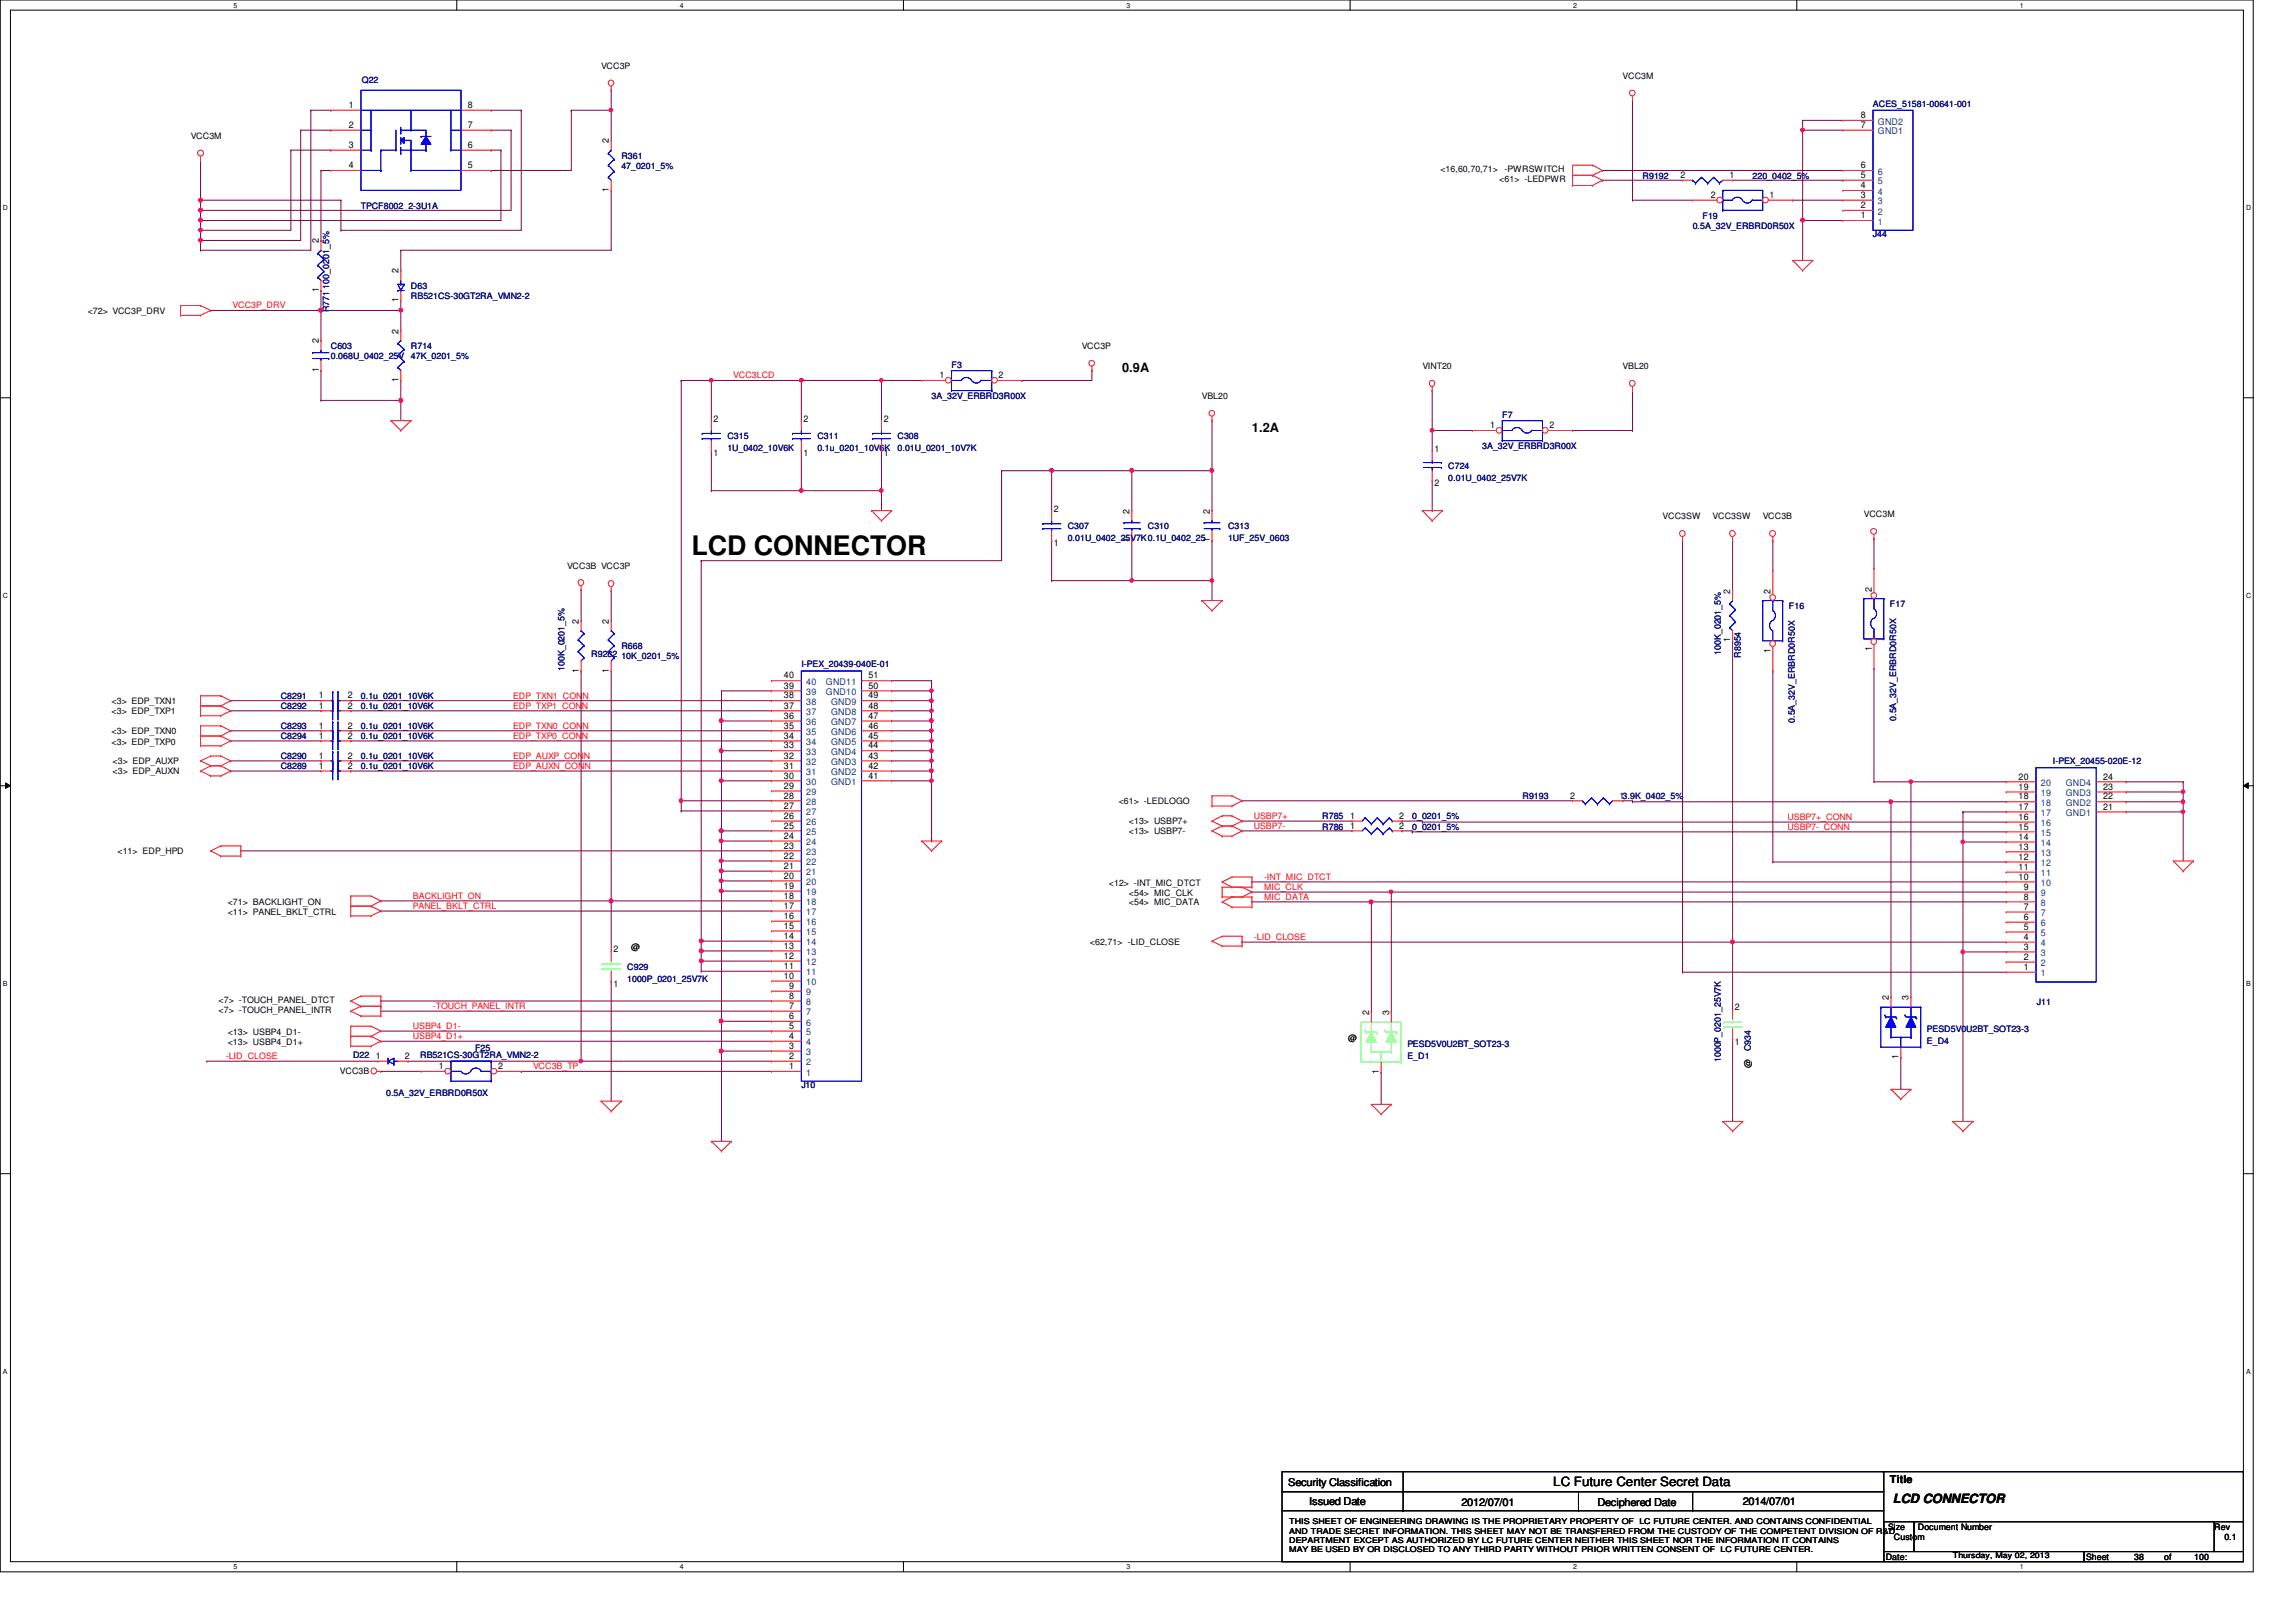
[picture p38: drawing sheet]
<svg xmlns="http://www.w3.org/2000/svg" width="297mm" height="210mm" viewBox="0 0 297 210" stroke-linecap="round" stroke-linejoin="round" font-family="sans-serif">
<defs><g id="words">
<text font-size="3.5" x="89.4" y="71.9">LCD CONNECTOR</text>
<g font-size="1.7">
<text x="145.2" y="48.2">0.9A</text>
<text x="162" y="56">1.2A</text>
<text x="201" y="192.3">LC Future Center Secret Data</text>
<text x="244.9" y="194.5">LCD CONNECTOR</text>
</g>
<g font-size="1.4">
<text x="244.5" y="191.9">Title</text>
<text x="166.7" y="192.3">Security Classification</text>
<text x="169.4" y="194.7">Issued Date</text>
<text x="189.1" y="194.9">2012/07/01</text>
<text x="206.7" y="194.9">Deciphered Date</text>
<text x="225.5" y="194.7">2014/07/01</text>
</g>
<g font-size="1.2">
<text x="45.1" y="14">1</text>
<text x="45.1" y="16.6">2</text>
<text x="60.5" y="14">8</text>
<text x="60.5" y="16.6">7</text>
<text x="240.7" y="16.6">7</text>
<text x="240.7" y="15.3">8</text>
<text x="45.1" y="19.1">3</text>
<text x="45.1" y="21.8">4</text>
<text x="60.5" y="21.8">5</text>
<text x="60.5" y="19.1">6</text>
<text x="78.8" y="18.5" transform="rotate(-90 78.8 18.5)">2</text>
<text x="217.4" y="23">2</text>
<text x="223.8" y="23">1</text>
<text x="240.7" y="23">5</text>
<text x="240.7" y="21.8">6</text>
<text x="78.8" y="24.8" transform="rotate(-90 78.8 24.8)">1</text>
<text x="221.3" y="25.6">2</text>
<text x="228.9" y="25.6">1</text>
<text x="240.7" y="28.2">1</text>
<text x="240.7" y="26.9">2</text>
<text x="240.7" y="25.6">3</text>
<text x="240.7" y="24.3">4</text>
<text x="41.2" y="31.5" transform="rotate(-90 41.2 31.5)">2</text>
<text x="51.6" y="35.4" transform="rotate(-90 51.6 35.4)">2</text>
<text x="41.2" y="37.8" transform="rotate(-90 41.2 37.8)">1</text>
<text x="51.6" y="39.1" transform="rotate(-90 51.6 39.1)">1</text>
<text x="41.2" y="44.4" transform="rotate(-90 41.2 44.4)">2</text>
<text x="51.6" y="43.2" transform="rotate(-90 51.6 43.2)">2</text>
<text x="41.2" y="48.2" transform="rotate(-90 41.2 48.2)">1</text>
<text x="51.6" y="49.5" transform="rotate(-90 51.6 49.5)">1</text>
<text x="121.5" y="48.9">1</text>
<text x="129.2" y="48.9">2</text>
<text x="92.3" y="59">1</text>
<text x="92.3" y="54.6">2</text>
<text x="104" y="59">1</text>
<text x="104" y="54.6">2</text>
<text x="114.3" y="59">1</text>
<text x="114.3" y="54.6">2</text>
<text x="185.6" y="58.5">1</text>
<text x="192.8" y="55.4">1</text>
<text x="200.4" y="55.4">2</text>
<text x="185.6" y="62.9">2</text>
<text x="136.4" y="70.7">1</text>
<text x="136.4" y="66.3">2</text>
<text x="146.1" y="70.2" transform="rotate(-90 146.1 70.2)">1</text>
<text x="146.1" y="66.5" transform="rotate(-90 146.1 66.5)">2</text>
<text x="156.5" y="70.2" transform="rotate(-90 156.5 70.2)">1</text>
<text x="156.5" y="66.5" transform="rotate(-90 156.5 66.5)">2</text>
<text x="223.9" y="76.8" transform="rotate(-90 223.9 76.8)">2</text>
<text x="229.1" y="76.8" transform="rotate(-90 229.1 76.8)">2</text>
<text x="242.1" y="76.6" transform="rotate(-90 242.1 76.6)">2</text>
<text x="74.9" y="80.7" transform="rotate(-90 74.9 80.7)">2</text>
<text x="78.8" y="80.7" transform="rotate(-90 78.8 80.7)">2</text>
<text x="223.9" y="83.1" transform="rotate(-90 223.9 83.1)">1</text>
<text x="74.9" y="87" transform="rotate(-90 74.9 87)">1</text>
<text x="78.8" y="87" transform="rotate(-90 78.8 87)">1</text>
<text x="101.4" y="89.1">39</text>
<text x="101.4" y="87.8">40</text>
<text x="112.3" y="89.1">50</text>
<text x="112.3" y="87.8">51</text>
<text x="229.1" y="84.5" transform="rotate(-90 229.1 84.5)">1</text>
<text x="242.1" y="84.2" transform="rotate(-90 242.1 84.2)">1</text>
<text x="41.2" y="94.3">1</text>
<text x="41.2" y="95.6">1</text>
<text x="41.2" y="90.4">1</text>
<text x="41.2" y="91.7">1</text>
<text x="45" y="94.3">2</text>
<text x="45" y="95.6">2</text>
<text x="45" y="90.4">2</text>
<text x="45" y="91.7">2</text>
<text x="101.4" y="95.6">34</text>
<text x="101.4" y="94.3">35</text>
<text x="101.4" y="93">36</text>
<text x="101.4" y="91.7">37</text>
<text x="101.4" y="90.4">38</text>
<text x="112.3" y="95.6">45</text>
<text x="112.3" y="94.3">46</text>
<text x="112.3" y="93">47</text>
<text x="112.3" y="91.7">48</text>
<text x="112.3" y="90.4">49</text>
<text x="41.2" y="98.2">1</text>
<text x="41.2" y="99.5">1</text>
<text x="45" y="98.2">2</text>
<text x="45" y="99.5">2</text>
<text x="101.4" y="100.8">30</text>
<text x="101.4" y="99.5">31</text>
<text x="101.4" y="98.2">32</text>
<text x="101.4" y="96.9">33</text>
<text x="112.3" y="100.8">41</text>
<text x="112.3" y="99.5">42</text>
<text x="112.3" y="98.2">43</text>
<text x="112.3" y="96.9">44</text>
<text x="261.2" y="100.9">20</text>
<text x="272.1" y="100.9">24</text>
<text x="101.4" y="107.2">25</text>
<text x="101.4" y="106">26</text>
<text x="101.4" y="104.6">27</text>
<text x="101.4" y="103.3">28</text>
<text x="101.4" y="102.1">29</text>
<text x="174.7" y="106">1</text>
<text x="174.7" y="107.2">1</text>
<text x="181" y="106">2</text>
<text x="181" y="107.2">2</text>
<text x="203.2" y="103.3">2</text>
<text x="209.5" y="103.3">13.9K_0402_5%</text>
<text x="261.2" y="107.4">15</text>
<text x="261.2" y="106.1">16</text>
<text x="261.2" y="104.8">17</text>
<text x="261.2" y="103.5">18</text>
<text x="261.2" y="102.2">19</text>
<text x="272.1" y="102.2">23</text>
<text x="272.1" y="103.5">22</text>
<text x="272.1" y="104.8">21</text>
<text x="101.4" y="113.7">20</text>
<text x="101.4" y="112.4">21</text>
<text x="101.4" y="111.1">22</text>
<text x="101.4" y="109.8">23</text>
<text x="101.4" y="108.5">24</text>
<text x="261.2" y="113.8">10</text>
<text x="261.2" y="112.6">11</text>
<text x="261.2" y="111.3">12</text>
<text x="261.2" y="109.9">13</text>
<text x="261.2" y="108.7">14</text>
<text x="101.4" y="118.9">16</text>
<text x="101.4" y="117.6">17</text>
<text x="101.4" y="116.3">18</text>
<text x="101.4" y="115">19</text>
<text x="261.8" y="119">6</text>
<text x="261.8" y="117.7">7</text>
<text x="261.8" y="116.4">8</text>
<text x="261.8" y="115.1">9</text>
<text x="79.4" y="123.2">2</text>
<text x="101.4" y="125.4">11</text>
<text x="101.4" y="124.1">12</text>
<text x="101.4" y="122.8">13</text>
<text x="101.4" y="121.5">14</text>
<text x="101.4" y="120.2">15</text>
<text x="261.8" y="125.5">1</text>
<text x="261.8" y="124.2">2</text>
<text x="261.8" y="122.9">3</text>
<text x="261.8" y="121.6">4</text>
<text x="261.8" y="120.3">5</text>
<text x="79.4" y="127.7">1</text>
<text x="101.4" y="126.7">10</text>
<text x="102.1" y="131.9">6</text>
<text x="102.1" y="130.6">7</text>
<text x="102.1" y="129.2">8</text>
<text x="102.1" y="128">9</text>
<text x="177.1" y="131.4" transform="rotate(-90 177.1 131.4)">2</text>
<text x="179.7" y="131.4" transform="rotate(-90 179.7 131.4)">3</text>
<text x="224.4" y="130.7">2</text>
<text x="244.3" y="129.5" transform="rotate(-90 244.3 129.5)">2</text>
<text x="246.9" y="129.5" transform="rotate(-90 246.9 129.5)">3</text>
<text x="48.6" y="137">1</text>
<text x="52.4" y="137">2</text>
<text x="102.1" y="137">2</text>
<text x="102.1" y="135.7">3</text>
<text x="102.1" y="134.5">4</text>
<text x="102.1" y="133.1">5</text>
<text x="224.4" y="135.2">1</text>
<text x="245.6" y="137" transform="rotate(-90 245.6 137)">1</text>
<text x="56.8" y="138.3">1</text>
<text x="64.4" y="138.3">2</text>
<text x="102.1" y="138.3">1</text>
<text x="178.4" y="139" transform="rotate(-90 178.4 139)">1</text>
</g>
<g font-size="1.2" fill="#004080">
<text x="242.9" y="17.4">GND1</text>
<text x="242.9" y="16.1">GND2</text>
<text x="242.9" y="23.9">5</text>
<text x="242.9" y="22.6">6</text>
<text x="242.9" y="29.1">1</text>
<text x="242.9" y="27.8">2</text>
<text x="242.9" y="26.5">3</text>
<text x="242.9" y="25.2">4</text>
<text x="104.3" y="90">39</text>
<text x="104.3" y="88.6">40</text>
<text x="106.8" y="90">GND10</text>
<text x="106.8" y="88.6">GND11</text>
<text x="104.3" y="95.1">35</text>
<text x="104.3" y="93.9">36</text>
<text x="104.3" y="92.5">37</text>
<text x="104.3" y="91.2">38</text>
<text x="107.5" y="95.1">GND6</text>
<text x="107.5" y="93.9">GND7</text>
<text x="107.5" y="92.5">GND8</text>
<text x="107.5" y="91.2">GND9</text>
<text x="104.3" y="101.6">30</text>
<text x="104.3" y="100.3">31</text>
<text x="104.3" y="99">32</text>
<text x="104.3" y="97.7">33</text>
<text x="104.3" y="96.4">34</text>
<text x="107.5" y="101.6">GND1</text>
<text x="107.5" y="100.3">GND2</text>
<text x="107.5" y="99">GND3</text>
<text x="107.5" y="97.7">GND4</text>
<text x="107.5" y="96.4">GND5</text>
<text x="264" y="101.7">20</text>
<text x="267.2" y="101.7">GND4</text>
<text x="104.3" y="106.8">26</text>
<text x="104.3" y="105.5">27</text>
<text x="104.3" y="104.2">28</text>
<text x="104.3" y="102.9">29</text>
<text x="264" y="106.9">16</text>
<text x="264" y="105.6">17</text>
<text x="264" y="104.3">18</text>
<text x="264" y="103">19</text>
<text x="267.2" y="103">GND3</text>
<text x="267.2" y="104.3">GND2</text>
<text x="267.2" y="105.6">GND1</text>
<text x="104.3" y="113.3">21</text>
<text x="104.3" y="112">22</text>
<text x="104.3" y="110.7">23</text>
<text x="104.3" y="109.4">24</text>
<text x="104.3" y="108.1">25</text>
<text x="264" y="113.4">11</text>
<text x="264" y="112.1">12</text>
<text x="264" y="110.8">13</text>
<text x="264" y="109.5">14</text>
<text x="264" y="108.2">15</text>
<text x="104.3" y="119.8">16</text>
<text x="104.3" y="118.4">17</text>
<text x="104.3" y="117.1">18</text>
<text x="104.3" y="115.9">19</text>
<text x="104.3" y="114.6">20</text>
<text x="264" y="119.9">6</text>
<text x="264" y="118.6">7</text>
<text x="264" y="117.3">8</text>
<text x="264" y="116">9</text>
<text x="264" y="114.7">10</text>
<text x="104.3" y="124.9">12</text>
<text x="104.3" y="123.6">13</text>
<text x="104.3" y="122.3">14</text>
<text x="104.3" y="121">15</text>
<text x="264" y="125.1">2</text>
<text x="264" y="123.7">3</text>
<text x="264" y="122.5">4</text>
<text x="264" y="121.2">5</text>
<text x="104.3" y="131.4">7</text>
<text x="104.3" y="130.1">8</text>
<text x="104.3" y="128.8">9</text>
<text x="104.3" y="127.5">10</text>
<text x="104.3" y="126.2">11</text>
<text x="264" y="126.4">1</text>
<text x="104.3" y="137.9">2</text>
<text x="104.3" y="136.6">3</text>
<text x="104.3" y="135.3">4</text>
<text x="104.3" y="134">5</text>
<text x="104.3" y="132.7">6</text>
<text x="104.3" y="139.2">1</text>
</g>
<g font-size="1.1" fill="#000080">
<text x="46.8" y="10.7">Q22</text>
<text x="242.3" y="13.8">ACES_51581-00641-001</text>
<text x="80.4" y="20.5">R361</text>
<text x="80.4" y="21.8">47_0201_5%</text>
<text x="212.5" y="23.2">R9192</text>
<text x="226.7" y="23.2">220_0402_5%</text>
<text x="46.7" y="27">TPCF8002_2-3U1A</text>
<text x="219" y="29.6">0.5A_32V_ERBRD0R50X</text>
<text x="220.3" y="28.3">F19</text>
<text x="242.3" y="30.6">J44</text>
<text x="42.6" y="40.4" transform="rotate(-90 42.6 40.4)">R771 100_0201_5%</text>
<text x="53.2" y="37.4">D63</text>
<text x="53.2" y="38.7">RB521CS-30GT2RA_VMN2-2</text>
<text x="42.8" y="45.2">C603</text>
<text x="42.8" y="46.4">0.068U_0402_25V</text>
<text x="53.2" y="45.2">R714</text>
<text x="53.2" y="46.4">47K_0201_5%</text>
<text x="123.1" y="47.6">F3</text>
<text x="120.5" y="51.6">3A_32V_ERBRD3R00X</text>
<text x="94.1" y="56.8">C315</text>
<text x="94.1" y="58.4">1U_0402_10V6K</text>
<text x="105.7" y="56.8">C311</text>
<text x="105.7" y="58.4">0.1u_0201_10V6K</text>
<text x="116.1" y="56.8">C308</text>
<text x="116.1" y="58.4">0.01U_0201_10V7K</text>
<text x="191.8" y="58.1">3A_32V_ERBRD3R00X</text>
<text x="194.3" y="54.1">F7</text>
<text x="187.4" y="60.7">C724</text>
<text x="187.4" y="62.3">0.01U_0402_25V7K</text>
<text x="138.1" y="68.5">C307</text>
<text x="138.1" y="70">0.01U_0402_25V7K0.1U_0402_25</text>
<text x="148.5" y="68.5">C310</text>
<text x="158.9" y="68.5">C313</text>
<text x="158.9" y="70">1UF_25V_0603</text>
<text x="231.4" y="78.8">F16</text>
<text x="244.5" y="78.6">F17</text>
<text x="73" y="86.8" transform="rotate(-90 73 86.8)">100K_0201_5%</text>
<text x="76.5" y="85">R9282</text>
<text x="80.4" y="84">R668</text>
<text x="80.4" y="85.3">10K_0201_5%</text>
<text x="103.7" y="86.4">I-PEX_20439-040E-01</text>
<text x="222.6" y="84.8" transform="rotate(-90 222.6 84.8)">100K_0201_5%</text>
<text x="225.2" y="85.1" transform="rotate(-90 225.2 85.1)">R8954</text>
<text x="36.3" y="94.4">C8293</text>
<text x="36.3" y="95.7">C8294</text>
<text x="36.3" y="90.5">C8291</text>
<text x="36.3" y="91.8">C8292</text>
<text x="46.7" y="94.4">0.1u_0201_10V6K</text>
<text x="46.7" y="95.7">0.1u_0201_10V6K</text>
<text x="46.7" y="90.5">0.1u_0201_10V6K</text>
<text x="46.7" y="91.8">0.1u_0201_10V6K</text>
<text x="232.2" y="93.6" transform="rotate(-90 232.2 93.6)">0.5A_32V_ERBRD0R50X</text>
<text x="245.3" y="93.3" transform="rotate(-90 245.3 93.3)">0.5A_32V_ERBRD0R50X</text>
<text x="36.3" y="98.3">C8290</text>
<text x="36.3" y="99.6">C8289</text>
<text x="46.7" y="98.3">0.1u_0201_10V6K</text>
<text x="46.7" y="99.6">0.1u_0201_10V6K</text>
<text x="265.6" y="98.8">I-PEX_20455-020E-12</text>
<text x="171.1" y="106">R785</text>
<text x="171.1" y="107.4">R786</text>
<text x="182.7" y="106">0_0201_5%</text>
<text x="182.7" y="107.4">0_0201_5%</text>
<text x="197" y="103.5">R9193</text>
<text x="81.1" y="125.5">C929</text>
<text x="81.1" y="127">1000P_0201_25V7K</text>
<text x="263.5" y="130">J11</text>
<text x="45.7" y="136.9">D22</text>
<text x="54.4" y="136.9">RB521CS-30GT2RA_VMN2-2</text>
<text x="61.5" y="136">F25</text>
<text x="182.1" y="137">E_D1</text>
<text x="182.1" y="135.5">PESD5V0U2BT_SOT23-3</text>
<text x="222.6" y="137.5" transform="rotate(-90 222.6 137.5)">1000P_0201_25V7K</text>
<text x="226.5" y="136" transform="rotate(-90 226.5 136)">C934</text>
<text x="249.3" y="135">E_D4</text>
<text x="249.3" y="133.5">PESD5V0U2BT_SOT23-3</text>
<text x="49.9" y="141.8">0.5A_32V_ERBRD0R50X</text>
<text x="103.7" y="140.8">J10</text>
</g>
<g font-size="1.1">
<text x="77.8" y="8.9">VCC3P</text>
<text x="209.9" y="10.2">VCC3M</text>
<text x="24.7" y="17.9">VCC3M</text>
<text x="186.3" y="22.2">&lt;16,60,70,71&gt;</text>
<text x="194" y="23.5">&lt;61&gt; -LEDPWR</text>
<text x="194.6" y="22.2">-PWRSWITCH</text>
<text x="11.3" y="40.6">&lt;72&gt; VCC3P_DRV</text>
<text x="140" y="45.2">VCC3P</text>
<text x="184" y="47.8">VINT20</text>
<text x="209.9" y="47.8">VBL20</text>
<text x="155.5" y="51.6">VBL20</text>
<text x="215.1" y="67.2">VCC3SW</text>
<text x="221.6" y="67.2">VCC3SW</text>
<text x="228" y="67.2">VCC3B</text>
<text x="241.1" y="66.9">VCC3M</text>
<text x="73.4" y="73.7">VCC3B VCC3P</text>
<text x="14.4" y="91.1">&lt;3&gt; EDP_TXN1</text>
<text x="14.4" y="92.5">&lt;3&gt; EDP_TXP1</text>
<text x="14.4" y="95">&lt;3&gt; EDP_TXN0</text>
<text x="14.4" y="96.4">&lt;3&gt; EDP_TXP0</text>
<text x="14.6" y="98.9">&lt;3&gt; EDP_AUXP</text>
<text x="14.6" y="100.2">&lt;3&gt; EDP_AUXN</text>
<text x="144.7" y="104.1">&lt;61&gt; -LEDLOGO</text>
<text x="146" y="106.7">&lt;13&gt; USBP7+</text>
<text x="146" y="108">&lt;13&gt; USBP7-</text>
<text x="15.2" y="110.6">&lt;11&gt; EDP_HPD</text>
<text x="29.5" y="118.4">&lt;11&gt; PANEL_BKLT_CTRL</text>
<text x="29.5" y="117.1">&lt;71&gt; BACKLIGHT_ON</text>
<text x="143.5" y="114.6">&lt;12&gt; -INT_MIC_DTCT</text>
<text x="146" y="117.2">&lt;54&gt; MIC_DATA</text>
<text x="146" y="115.9">&lt;54&gt; MIC_CLK</text>
<text x="81.7" y="122.9">@</text>
<text x="141" y="122.3">&lt;62,71&gt; -LID_CLOSE</text>
<text x="28.3" y="129.8">&lt;7&gt; -TOUCH_PANEL_DTCT</text>
<text x="28.3" y="131.1">&lt;7&gt; -TOUCH_PANEL_INTR</text>
<text x="29.5" y="135.2">&lt;13&gt; USBP4_D1+</text>
<text x="29.5" y="133.9">&lt;13&gt; USBP4_D1-</text>
<text x="174.4" y="134.7">@</text>
<text x="44" y="138.9">VCC3B</text>
<text x="226.5" y="138.2" transform="rotate(-90 226.5 138.2)">@</text>
<text x="244" y="201.9">Date:</text>
<text x="244.3" y="198">Size</text>
<text x="245" y="199.3">Custom</text>
<text x="248.1" y="198">Document Number</text>
<text x="269.9" y="201.9">Sheet</text>
<text x="276.1" y="201.9">38</text>
<text x="280" y="201.9">of</text>
<text x="283.9" y="201.9">100</text>
<text x="286.5" y="198">Rev</text>
<text x="287.8" y="199.3">0.1</text>
</g>
<g font-size="1.1" fill="#f00">
<text x="30.1" y="39.9">VCC3P_DRV</text>
<text x="94.9" y="49">VCC3LCD</text>
<text x="66.4" y="90.4">EDP_TXN1_CONN</text>
<text x="66.4" y="91.7">EDP_TXP1_CONN</text>
<text x="66.4" y="95.6">EDP_TXP0_CONN</text>
<text x="66.4" y="94.3">EDP_TXN0_CONN</text>
<text x="66.4" y="98.2">EDP_AUXP_CONN</text>
<text x="66.4" y="99.5">EDP_AUXN_CONN</text>
<text x="162.2" y="107.3">USBP7-</text>
<text x="162.2" y="106">USBP7+</text>
<text x="231.3" y="106.1">USBP7+_CONN</text>
<text x="231.3" y="107.4">USBP7-_CONN</text>
<text x="163.5" y="113.9">-INT_MIC_DTCT</text>
<text x="53.4" y="117.6">PANEL_BKLT_CTRL</text>
<text x="53.4" y="116.3">BACKLIGHT_ON</text>
<text x="163.5" y="116.5">MIC_DATA</text>
<text x="163.5" y="115.2">MIC_CLK</text>
<text x="162.2" y="121.7">-LID_CLOSE</text>
<text x="56" y="130.6">-TOUCH_PANEL_INTR</text>
<text x="29.2" y="137.1">-LID_CLOSE</text>
<text x="53.4" y="134.5">USBP4_D1+</text>
<text x="53.4" y="133.2">USBP4_D1-</text>
<text x="69" y="138.4">VCC3B_TP</text>
</g>
<g font-size="1">
<text x="166.8" y="197.3">THIS SHEET OF ENGINEERING DRAWING IS THE PROPRIETARY PROPERTY OF LC FUTURE CENTER. AND CONTAINS CONFIDENTIAL</text>
<text x="166.8" y="198.5">AND TRADE SECRET INFORMATION. THIS SHEET MAY NOT BE TRANSFERED FROM THE CUSTODY OF THE COMPETENT DIVISION OF R&amp;D</text>
<text x="166.8" y="199.6">DEPARTMENT EXCEPT AS AUTHORIZED BY LC FUTURE CENTER NEITHER THIS SHEET NOR THE INFORMATION IT CONTAINS</text>
<text x="166.8" y="200.8">MAY BE USED BY OR DISCLOSED TO ANY THIRD PARTY WITHOUT PRIOR WRITTEN CONSENT OF LC FUTURE CENTER.</text>
<text x="252.6" y="201.7">Thursday, May 02, 2013</text>
</g>
<g font-size=".9">
<text x="30.2" y="1">5</text>
<text x="88" y="1">4</text>
<text x="145.8" y="1">3</text>
<text x="203.5" y="1">2</text>
<text x="261.3" y="1">1</text>
<text x=".4" y="27.2">D</text>
<text x="290.6" y="27.2">D</text>
<text x=".4" y="77.3">C</text>
<text x="290.6" y="77.3">C</text>
<text x=".4" y="127.6">B</text>
<text x="290.6" y="127.6">B</text>
<text x=".4" y="177.8">A</text>
<text x="290.6" y="177.8">A</text>
<text x="30.2" y="203.1">5</text>
<text x="88" y="203.1">4</text>
<text x="145.8" y="203.1">3</text>
<text x="203.5" y="203.1">2</text>
<text x="261.3" y="203.1">1</text>
</g>
</g></defs>
<path d="M0 0h291.5v203.4h-291.5zM1.4 1.3h288.8v200.8h-288.8z" fill="none" stroke="#000" stroke-width=".13"/>
<g fill="#fff">
<path d="M30.2 .2h.5v1h-.5z"/>
<path d="M30.2 202.3h.5v1h-.5z"/>
</g>
<path d="M59.1 0v1.3M59.1 202.1v1.3" fill="none" stroke="#000" stroke-width=".13"/>
<g fill="#fff">
<path d="M88 .2h.5v1h-.5z"/>
<path d="M88 202.3h.5v1h-.5z"/>
</g>
<path d="M116.9 0v1.3M116.9 202.1v1.3" fill="none" stroke="#000" stroke-width=".13"/>
<g fill="#fff">
<path d="M145.7 .2h.6v1h-.6z"/>
<path d="M145.7 202.3h.6v1h-.6z"/>
</g>
<path d="M174.7 0v1.3M174.7 202.1v1.3" fill="none" stroke="#000" stroke-width=".13"/>
<g fill="#fff">
<path d="M203.5 .2h.5v1h-.5z"/>
<path d="M203.5 202.3h.5v1h-.5z"/>
</g>
<path d="M232.4 0v1.3M232.4 202.1v1.3" fill="none" stroke="#000" stroke-width=".13"/>
<g fill="#fff">
<path d="M261.3 .2h.5v1h-.5z"/>
<path d="M261.3 202.3h.5v1h-.5z"/>
<path d="M.4 26.4h.6v1h-.6z"/>
<path d="M290.6 26.4h.6v1h-.6z"/>
<path d="M.4 76.5h.6v1.1h-.6z"/>
<path d="M290.6 76.5h.6v1.1h-.6z"/>
</g>
<path d="M0 51.5h1.4M290.2 51.5h1.3" fill="none" stroke="#000" stroke-width=".13"/>
<g fill="#fff">
<path d="M.4 126.7h.6v1.1h-.6z"/>
<path d="M290.6 126.7h.6v1.1h-.6z"/>
</g>
<path d="M0 101.7h1.4M.7 101.3l.7 .4-.7 .3zM290.2 101.7l.7-.4v.7zM290.2 101.7h1.3" fill="none" stroke="#000" stroke-width=".13"/>
<path d="M.7 101.3l.7 .4-.7 .3zM290.2 101.7l.7-.4v.7z" fill="#000"/>
<g fill="#fff">
<path d="M.4 177h.5v1h-.5z"/>
<path d="M290.6 177h.5v1h-.5z"/>
</g>
<path d="M0 151.9h1.4M290.2 151.9h1.3" fill="none" stroke="#000" stroke-width=".13"/>
<path d="M103.7 63.5h.1M103.7 63.5h10.3" fill="none" stroke="#800040" stroke-width=".13"/>
<path d="M113.8 63.3h.4l.1 .2-.1 .1-.2 .1-.2-.1z" fill-rule="evenodd" fill="#f0f"/>
<path d="M113.8 63.3h.4l.1 .2-.1 .1-.2 .1-.2-.1z" fill="none" stroke="#f0f" stroke-width=".13"/>
<circle cx="103.7" cy="63.5" r=".25" fill="#f0f"/>
<circle cx="103.7" cy="63.5" r=".25" fill="none" stroke="#f0f" stroke-width=".13"/>
<g fill="none" stroke="#800040" stroke-width=".13">
<path d="M92 58.3h.1M92 58.3v5.2M103.7 58.3h.1M103.7 58.3v5.2h-11.7M156.8 54.4h.1M156.8 54.4v6.5M185.3 55.7h.1M185.3 55.7h5.2M185.3 55.7v2.6M203.5 55.7h7.7M211.2 50.5h.1M211.2 55.7h.1"/>
<path d="M211.2 50.5v5.2M92 63.5h.1"/>
</g>
<path d="M185.1 55.5h.3l.1 .2-.1 .1-.2 .1-.1-.1z" fill-rule="evenodd" fill="#f0f"/>
<path d="M185.1 55.5h.3l.1 .2-.1 .1-.2 .1-.1-.1z" fill="none" stroke="#f0f" stroke-width=".13"/>
<g fill="none" stroke="#800040" stroke-width=".13">
<path d="M114 49.2h.1M114 49.2h5.2M132.2 49.2h.1M141.3 48h.1M141.3 48v1.2h-9.1M185.3 50.5h.1M185.3 50.5v5.2M90.7 72.6h.1M114 63.5h.1M114 63.5v2.6M129.6 60.9h.1M129.6 60.9v11.7h-38.9"/>
<path d="M136.1 60.9h.1M136.1 60.9h10.3M49.3 117.9h.1M49.3 117.9h50.5"/>
</g>
<circle cx="136.1" cy="60.9" r=".26" fill="#f0f"/>
<circle cx="136.1" cy="60.9" r=".26" fill="none" stroke="#f0f" stroke-width=".13"/>
<path d="M129.6 60.9h.1M129.6 60.9h6.5M79.1 116.6h.1M79.1 116.6h20.7" fill="none" stroke="#800040" stroke-width=".13"/>
<path d="M78.9 116.4l.1-.1 .2 .1v.4h-.2h-.1z" fill-rule="evenodd" fill="#f0f"/>
<path d="M78.9 116.4l.1-.1 .2 .1v.4h-.2h-.1z" fill="none" stroke="#f0f" stroke-width=".13"/>
<path d="M146.4 75.1h.1M146.4 75.1h10.4" fill="none" stroke="#800040" stroke-width=".13"/>
<path d="M156.6 74.9h.3l.1 .2-.1 .2-.1 .1-.2-.1z" fill-rule="evenodd" fill="#f0f"/>
<path d="M156.6 74.9h.3l.1 .2-.1 .2-.1 .1-.2-.1z" fill="none" stroke="#f0f" stroke-width=".13"/>
<path d="M146.2 74.9h.4v.2v.2l-.2 .1-.2-.1z" fill-rule="evenodd" fill="#f0f"/>
<path d="M146.2 74.9h.4v.2v.2l-.2 .1-.2-.1z" fill="none" stroke="#f0f" stroke-width=".13"/>
<g fill="none" stroke="#800040" stroke-width=".13">
<path d="M88.1 49.2h.1M88.1 49.2h15.6M92 49.2h.1M92 49.2v5.2M103.7 49.2h.1M103.7 49.2v5.2M79.1 76.5h.1M79.1 76.5v3.8M136.1 70h.1M136.1 75.1h.1M136.1 60.9h.1M136.1 60.9v5.2"/>
<path d="M136.1 70v5.1M146.4 70h.1M146.4 70v5.1h-10.3M156.8 75.1h.1M156.8 70h.1M156.8 70v7.7"/>
</g>
<path d="M91.8 49h.4v.2v.2h-.2h-.2z" fill-rule="evenodd" fill="#f0f"/>
<path d="M91.8 49h.4v.2v.2h-.2h-.2z" fill="none" stroke="#f0f" stroke-width=".13"/>
<path d="M114 49.2h.1M114 49.2v5.2M146.4 60.9h.1M146.4 60.9v5.2" fill="none" stroke="#800040" stroke-width=".13"/>
<path d="M113.8 49h.4l.1 .2-.1 .2h-.2h-.2z" fill-rule="evenodd" fill="#f0f"/>
<path d="M113.8 49h.4l.1 .2-.1 .2h-.2h-.2z" fill="none" stroke="#f0f" stroke-width=".13"/>
<path d="M103.7 49.2h.1M103.7 49.2h10.3" fill="none" stroke="#800040" stroke-width=".13"/>
<circle cx="103.7" cy="49.2" r=".25" fill="#f0f"/>
<circle cx="103.7" cy="49.2" r=".25" fill="none" stroke="#f0f" stroke-width=".13"/>
<path d="M146.4 60.9h.1M146.4 60.9h10.4" fill="none" stroke="#800040" stroke-width=".13"/>
<path d="M156.6 60.7l.2-.1 .2 .1-.1 .3-.1 .1-.2-.1z" fill-rule="evenodd" fill="#f0f"/>
<path d="M156.6 60.7l.2-.1 .2 .1-.1 .3-.1 .1-.2-.1z" fill="none" stroke="#f0f" stroke-width=".13"/>
<path d="M146.2 60.7l.2-.1 .2 .1v.3l-.2 .1-.2-.1z" fill-rule="evenodd" fill="#f0f"/>
<path d="M146.2 60.7l.2-.1 .2 .1v.3l-.2 .1-.2-.1z" fill="none" stroke="#f0f" stroke-width=".13"/>
<path d="M27.3 40.2h.1M27.3 40.2h14.2M114 58.3h.1M114 58.3v5.2M156.8 60.9h.1M156.8 60.9v5.2" fill="none" stroke="#800040" stroke-width=".13"/>
<circle cx="41.5" cy="40.1" r=".25" fill="#f0f"/>
<circle cx="41.5" cy="40.1" r=".25" fill="none" stroke="#f0f" stroke-width=".13"/>
<path d="M25.9 28.5h.1M25.9 28.5v1.3" fill="none" stroke="#800040" stroke-width=".13"/>
<circle cx="25.9" cy="28.5" r=".26" fill="#f0f"/>
<circle cx="25.9" cy="28.5" r=".26" fill="none" stroke="#f0f" stroke-width=".13"/>
<path d="M25.9 25.9h.1M25.9 25.9v1.3" fill="none" stroke="#800040" stroke-width=".13"/>
<circle cx="25.9" cy="27.2" r=".25" fill="#f0f"/>
<circle cx="25.9" cy="27.2" r=".25" fill="none" stroke="#f0f" stroke-width=".13"/>
<circle cx="25.9" cy="25.9" r=".26" fill="#f0f"/>
<circle cx="25.9" cy="25.9" r=".26" fill="none" stroke="#f0f" stroke-width=".13"/>
<path d="M25.9 29.8h.1M25.9 29.8h11.7" fill="none" stroke="#800040" stroke-width=".13"/>
<circle cx="25.9" cy="29.8" r=".25" fill="#f0f"/>
<circle cx="25.9" cy="29.8" r=".25" fill="none" stroke="#f0f" stroke-width=".13"/>
<path d="M25.9 27.2h.1M25.9 27.2h40.2M25.9 27.2v1.3M41.5 40.2h.1M41.5 40.2v3.9" fill="none" stroke="#800040" stroke-width=".13"/>
<circle cx="25.9" cy="27.2" r=".25" fill="#f0f"/>
<circle cx="25.9" cy="27.2" r=".25" fill="none" stroke="#f0f" stroke-width=".13"/>
<path d="M25.9 28.5h.1M25.9 29.8h.1M25.9 28.5h38.9M25.9 29.8v1.3M41.5 48h.1M41.5 48v3.8" fill="none" stroke="#800040" stroke-width=".13"/>
<circle cx="25.9" cy="31.1" r=".25" fill="#f0f"/>
<circle cx="25.9" cy="31.1" r=".25" fill="none" stroke="#f0f" stroke-width=".13"/>
<path d="M25.9 31.1h.1M25.9 32.4h.1M25.9 31.1h13M25.9 31.1v1.3M25.9 32.4h14.3M41.5 51.8h.1M51.9 49.2h.1M51.9 49.2v2.6h-10.4" fill="none" stroke="#800040" stroke-width=".13"/>
<circle cx="51.9" cy="51.8" r=".26" fill="#f0f"/>
<circle cx="51.9" cy="51.8" r=".26" fill="none" stroke="#f0f" stroke-width=".13"/>
<path d="M25.9 20.7h.1M25.9 20.7v5.2M41.5 40.2h.1M41.5 40.2h10.4" fill="none" stroke="#800040" stroke-width=".13"/>
<circle cx="41.5" cy="40.1" r=".25" fill="#f0f"/>
<circle cx="41.5" cy="40.1" r=".25" fill="none" stroke="#f0f" stroke-width=".13"/>
<g fill="none" stroke="#800040" stroke-width=".13">
<path d="M25.9 25.9h.1M25.9 25.9h18.2M51.9 40.2h.1M51.9 51.8h.1M51.9 40.2v2.6M51.9 51.8v2.6M224.2 70h.1M224.2 70v6.5M229.4 70h.1M229.4 70v3.9M242.4 86.5h.1M242.4 86.5v14.7"/>
<path d="M254 109h.1M254 109v36.1M254 123.2h.1M254 123.2h5.5"/>
</g>
<path d="M253.8 123l.1-.1 .2 .1v.4h-.2h-.1z" fill-rule="evenodd" fill="#f0f"/>
<path d="M253.8 123l.1-.1 .2 .1v.4h-.2h-.1z" fill="none" stroke="#f0f" stroke-width=".13"/>
<path d="M217.7 70h.1M217.7 70v55.8M217.7 125.8h.1M217.7 125.8h41.8M224.2 121.9h.1M224.2 121.9v8.7" fill="none" stroke="#800040" stroke-width=".13"/>
<path d="M224 121.7h.3l.1 .2-.1 .2h-.2h-.1z" fill-rule="evenodd" fill="#f0f"/>
<path d="M224 121.7h.3l.1 .2-.1 .2h-.2h-.1z" fill="none" stroke="#f0f" stroke-width=".13"/>
<path d="M88.1 49.2h.1M88.1 49.2v54.4M88.1 103.6h.1M88.1 103.6h11.7M247.2 101.2h.1M247.2 101.2h12.3M224.2 134.5h.1M224.2 134.5v10.6" fill="none" stroke="#800040" stroke-width=".13"/>
<path d="M87.9 103.4h.2l.2 .1v.3l-.2 .1-.2-.1z" fill-rule="evenodd" fill="#f0f"/>
<path d="M87.9 103.4h.2l.2 .1v.3l-.2 .1-.2-.1z" fill="none" stroke="#f0f" stroke-width=".13"/>
<path d="M93.3 89.4h.1M93.3 93.3h.1M93.3 89.4h6.5M93.3 89.4v3.9M88.1 104.9h.1M88.1 104.9h11.7M88.1 103.6v1.3" fill="none" stroke="#800040" stroke-width=".13"/>
<circle cx="93.3" cy="93.3" r=".26" fill="#f0f"/>
<circle cx="93.3" cy="93.3" r=".26" fill="none" stroke="#f0f" stroke-width=".13"/>
<path d="M93.3 93.3h.1M93.3 97.2h.1M93.3 93.3h6.5M93.3 93.3v3.9" fill="none" stroke="#800040" stroke-width=".13"/>
<circle cx="93.3" cy="97.2" r=".26" fill="#f0f"/>
<circle cx="93.3" cy="97.2" r=".26" fill="none" stroke="#f0f" stroke-width=".13"/>
<path d="M93.3 97.2h.1M93.3 97.2h6.5M93.3 97.2v3.8M93.3 101h.1" fill="none" stroke="#800040" stroke-width=".13"/>
<circle cx="93.3" cy="101" r=".25" fill="#f0f"/>
<circle cx="93.3" cy="101" r=".25" fill="none" stroke="#f0f" stroke-width=".13"/>
<path d="M93.3 101h.1M93.3 107.5h.1M93.3 101h6.5M93.3 101v6.5" fill="none" stroke="#800040" stroke-width=".13"/>
<circle cx="93.3" cy="107.5" r=".25" fill="#f0f"/>
<circle cx="93.3" cy="107.5" r=".25" fill="none" stroke="#f0f" stroke-width=".13"/>
<path d="M93.3 107.5h.1M93.3 107.5h6.5M93.3 107.5v1.3" fill="none" stroke="#800040" stroke-width=".13"/>
<circle cx="93.3" cy="107.5" r=".25" fill="#f0f"/>
<circle cx="93.3" cy="107.5" r=".25" fill="none" stroke="#f0f" stroke-width=".13"/>
<path d="M93.3 108.8h.1M93.3 108.8h6.5M93.3 108.8v2.6" fill="none" stroke="#800040" stroke-width=".13"/>
<circle cx="93.3" cy="108.8" r=".25" fill="#f0f"/>
<circle cx="93.3" cy="108.8" r=".25" fill="none" stroke="#f0f" stroke-width=".13"/>
<path d="M93.3 111.4h.1M93.3 111.4h6.5M93.3 111.4v1.3" fill="none" stroke="#800040" stroke-width=".13"/>
<circle cx="93.3" cy="111.4" r=".25" fill="#f0f"/>
<circle cx="93.3" cy="111.4" r=".25" fill="none" stroke="#f0f" stroke-width=".13"/>
<path d="M93.3 112.7h.1M93.3 112.7h6.5M93.3 112.7v1.3" fill="none" stroke="#800040" stroke-width=".13"/>
<circle cx="93.3" cy="112.7" r=".26" fill="#f0f"/>
<circle cx="93.3" cy="112.7" r=".26" fill="none" stroke="#f0f" stroke-width=".13"/>
<path d="M79.1 116.6h.1M79.1 116.6v6.5M93.3 114h.1M93.3 115.3h.1M93.3 114h6.5M93.3 115.3h6.5" fill="none" stroke="#800040" stroke-width=".13"/>
<path d="M78.9 116.4l.1-.1 .2 .1v.4h-.2h-.1z" fill-rule="evenodd" fill="#f0f"/>
<path d="M78.9 116.4l.1-.1 .2 .1v.4h-.2h-.1z" fill="none" stroke="#f0f" stroke-width=".13"/>
<g fill="none" stroke="#800040" stroke-width=".13">
<path d="M51.9 38.9v1.3M51.9 40.2h.1M185.3 66.1h.1M185.3 62.2v3.9M29.8 90.7h.1M29.8 92h.1M29.8 94.6h.1M29.8 95.9h.1M29.8 98.5h.1M29.8 99.8h.1M29.8 90.7h11.7M29.8 92h11.7"/>
<path d="M29.8 94.6h11.7M29.8 95.9h11.7M29.8 98.5h11.7M29.8 99.8h11.7M45.4 90.7h.1M45.4 92h.1M45.4 95.9h.1M45.4 94.6h.1M45.4 98.5h.1M45.4 99.8h.1M45.4 90.7h54.4M45.4 92h54.4"/>
<path d="M45.4 94.6h54.4M45.4 95.9h54.4M45.4 98.5h54.4M45.4 99.8h54.4M79.1 86.8h.1M79.1 86.8v29.8h-29.8M31.2 110.1h.1M31.2 110.1h68.6M49.3 116.6h.1M79.1 127h.1M79.1 127v15.5"/>
</g>
<circle cx="51.9" cy="40.1" r=".25" fill="#f0f"/>
<circle cx="51.9" cy="40.1" r=".25" fill="none" stroke="#f0f" stroke-width=".13"/>
<path d="M79.1 14.3h.1M79.1 11.7h.1M79.1 11.7v6.5M79.1 24.6h.1M79.1 24.6v7.8" fill="none" stroke="#800040" stroke-width=".13"/>
<path d="M78.9 14.1h.3l.1 .1-.1 .2-.2 .1-.1-.1z" fill-rule="evenodd" fill="#f0f"/>
<path d="M78.9 14.1h.3l.1 .1-.1 .2-.2 .1-.1-.1z" fill="none" stroke="#f0f" stroke-width=".13"/>
<g fill="none" stroke="#800040" stroke-width=".13">
<path d="M37.6 19.4h.1M37.6 19.4v10.4M37.6 19.4h5.2M38.9 16.8h.1M38.9 16.8v14.3M38.9 16.8h3.9M40.2 14.3h.1M40.2 14.3h2.6M40.2 14.3v18.1M42.8 14.3h.1M42.8 16.8h.1M42.8 19.4h.1"/>
<path d="M63.5 19.4h.1M63.5 16.8h.1M63.5 14.3h.1M63.5 14.3h3.9M63.5 16.8h2.6M63.5 19.4h1.3M64.8 19.4h.1M64.8 19.4v9.1M66.1 16.8h.1M66.1 16.8v10.4M67.4 14.3h.1M67.4 14.3v15.5h-23.3"/>
<path d="M73.9 14.3h.1M73.9 14.3v7.8h-10.4M73.9 14.3h5.2M44.1 25.9h.1M44.1 29.8h.1M44.1 25.9v3.9M51.9 32.4h.1M51.9 35h.1M51.9 32.4h27.2M51.9 32.4v2.6M63.5 22.1h.1M275.1 101.2h.1"/>
<path d="M275.1 102.5h.1M275.1 101.2h7.3M282.4 101.2h.1M282.4 105.1h.1M282.4 101.2v1.3h-7.3M282.4 105.1v6.3"/>
</g>
<path d="M282.2 104.9h.4l.1 .1-.1 .2-.2 .1-.2-.1z" fill-rule="evenodd" fill="#f0f"/>
<path d="M282.2 104.9h.4l.1 .1-.1 .2-.2 .1-.2-.1z" fill="none" stroke="#f0f" stroke-width=".13"/>
<path d="M93.3 114h.1M93.3 114v1.3M254 105.1h.1M254 105.1h5.5" fill="none" stroke="#800040" stroke-width=".13"/>
<circle cx="93.3" cy="114" r=".25" fill="#f0f"/>
<circle cx="93.3" cy="114" r=".25" fill="none" stroke="#f0f" stroke-width=".13"/>
<path d="M90.7 124.4h.1M90.7 124.4h9.1" fill="none" stroke="#800040" stroke-width=".13"/>
<circle cx="90.7" cy="124.3" r=".25" fill="#f0f"/>
<circle cx="90.7" cy="124.3" r=".25" fill="none" stroke="#f0f" stroke-width=".13"/>
<path d="M90.7 123.1h.1M90.7 123.1h9.1" fill="none" stroke="#800040" stroke-width=".13"/>
<circle cx="90.7" cy="123.1" r=".26" fill="#f0f"/>
<circle cx="90.7" cy="123.1" r=".26" fill="none" stroke="#f0f" stroke-width=".13"/>
<path d="M90.7 121.8h.1M90.7 121.8h9.1" fill="none" stroke="#800040" stroke-width=".13"/>
<circle cx="90.7" cy="121.8" r=".25" fill="#f0f"/>
<circle cx="90.7" cy="121.8" r=".25" fill="none" stroke="#f0f" stroke-width=".13"/>
<path d="M90.7 72.6v51.8M275.1 103.8h.1M275.1 105.1h.1M275.1 103.8h7.3M282.4 103.8h.1M282.4 103.8v1.3h-7.3M90.7 121.8h.1M90.7 124.4h.1M90.7 123.1h.1" fill="none" stroke="#800040" stroke-width=".13"/>
<path d="M282.2 103.6l.2-.1 .2 .1v.3l-.2 .1-.2-.1z" fill-rule="evenodd" fill="#f0f"/>
<path d="M282.2 103.6l.2-.1 .2 .1v.3l-.2 .1-.2-.1z" fill="none" stroke="#f0f" stroke-width=".13"/>
<path d="M282.4 102.5h.1M282.4 102.5v1.3" fill="none" stroke="#800040" stroke-width=".13"/>
<path d="M282.2 102.3h.4l.1 .1-.1 .2-.2 .1-.2-.1z" fill-rule="evenodd" fill="#f0f"/>
<path d="M282.2 102.3h.4l.1 .1-.1 .2-.2 .1-.2-.1z" fill="none" stroke="#f0f" stroke-width=".13"/>
<g fill="none" stroke="#800040" stroke-width=".13">
<path d="M160.7 103.6h.1M160.7 107.5h.1M160.7 106.3h.1M160.7 103.6h42.8M160.7 107.5h14.2M160.7 106.3h14.2M181.4 106.3h.1M181.4 107.5h.1M181.4 107.5h1.3M181.4 106.3h2.6M209.9 103.6h.1M209.9 103.6h1.3"/>
<path d="M254 109h.1M254 109h5.5"/>
</g>
<path d="M253.8 108.8h.3l.1 .1-.1 .2-.2 .1-.1-.1z" fill-rule="evenodd" fill="#f0f"/>
<path d="M253.8 108.8h.3l.1 .1-.1 .2-.2 .1-.1-.1z" fill="none" stroke="#f0f" stroke-width=".13"/>
<g fill="none" stroke="#800040" stroke-width=".13">
<path d="M229.4 86.8h.1M229.4 86.8v24.7M162 114.1h.1M162 114.1h97.5M180 115.4h.1M180 115.4h79.5M182.7 107.7h.1M182.7 107.5v.2M182.7 107.7h76.8M184 106.4h.1M184 106.3v.1M184 106.4h75.5"/>
<path d="M211.2 103.6h.1M211.2 103.6v.2M229.4 111.5h.1M229.4 111.5h30.1M254 105.1h.1M254 105.1v3.9"/>
</g>
<path d="M179.8 115.2h.3l.1 .2-.1 .2-.1 .1-.2-.1z" fill-rule="evenodd" fill="#f0f"/>
<path d="M179.8 115.2h.3l.1 .2-.1 .2-.1 .1-.2-.1z" fill="none" stroke="#f0f" stroke-width=".13"/>
<path d="M177.4 116.7h.1M177.4 116.7h82.1" fill="none" stroke="#800040" stroke-width=".13"/>
<circle cx="177.4" cy="116.7" r=".26" fill="#f0f"/>
<circle cx="177.4" cy="116.7" r=".26" fill="none" stroke="#f0f" stroke-width=".13"/>
<path d="M160.7 121.9h.1M160.7 121.9h98.8M224.2 121.9h.1" fill="none" stroke="#800040" stroke-width=".13"/>
<path d="M224 121.7h.3l.1 .2-.1 .2h-.2h-.1z" fill-rule="evenodd" fill="#f0f"/>
<path d="M224 121.7h.3l.1 .2-.1 .2h-.2h-.1z" fill="none" stroke="#f0f" stroke-width=".13"/>
<path d="M224.2 82.9h.1M224.2 82.9v39M93.3 136h.1M93.3 136v11.7" fill="none" stroke="#800040" stroke-width=".13"/>
<circle cx="93.3" cy="136" r=".26" fill="#f0f"/>
<circle cx="93.3" cy="136" r=".26" fill="none" stroke="#f0f" stroke-width=".13"/>
<path d="M115.4 88.1h5.1M120.5 88.1h.1M120.5 89.4h.1M120.5 88.1v1.3" fill="none" stroke="#800040" stroke-width=".13"/>
<path d="M120.3 89.2h.4v.2v.1l-.2 .1-.2-.1z" fill-rule="evenodd" fill="#f0f"/>
<path d="M120.3 89.2h.4v.2v.1l-.2 .1-.2-.1z" fill="none" stroke="#f0f" stroke-width=".13"/>
<path d="M115.4 89.4h5.1M120.5 89.4h.1M120.5 90.7h.1M120.5 89.4v1.3" fill="none" stroke="#800040" stroke-width=".13"/>
<path d="M120.3 90.5l.2-.1 .2 .1v.4h-.2h-.2z" fill-rule="evenodd" fill="#f0f"/>
<path d="M120.3 90.5l.2-.1 .2 .1v.4h-.2h-.2z" fill="none" stroke="#f0f" stroke-width=".13"/>
<path d="M115.4 90.7h5.1M115.4 92h5.1M120.5 90.7h.1M120.5 92h.1M120.5 90.7v1.3" fill="none" stroke="#800040" stroke-width=".13"/>
<path d="M120.3 91.8h.4v.1v.2l-.2 .1-.2-.1z" fill-rule="evenodd" fill="#f0f"/>
<path d="M120.3 91.8h.4v.1v.2l-.2 .1-.2-.1z" fill="none" stroke="#f0f" stroke-width=".13"/>
<path d="M115.4 93.3h5.1M120.5 93.3h.1M120.5 92v1.3" fill="none" stroke="#800040" stroke-width=".13"/>
<path d="M120.3 93.1l.2-.1 .2 .1v.3l-.2 .1-.2-.1z" fill-rule="evenodd" fill="#f0f"/>
<path d="M120.3 93.1l.2-.1 .2 .1v.3l-.2 .1-.2-.1z" fill="none" stroke="#f0f" stroke-width=".13"/>
<path d="M115.4 94.6h5.1M120.5 94.6h.1" fill="none" stroke="#800040" stroke-width=".13"/>
<path d="M120.3 94.4h.4v.1v.2l-.2 .1-.2-.1z" fill-rule="evenodd" fill="#f0f"/>
<path d="M120.3 94.4h.4v.1v.2l-.2 .1-.2-.1z" fill="none" stroke="#f0f" stroke-width=".13"/>
<path d="M115.4 95.9h5.1M115.4 97.2h5.1M120.5 95.9h.1M120.5 97.2h.1M120.5 98.5h.1M120.5 97.2v1.3" fill="none" stroke="#800040" stroke-width=".13"/>
<path d="M120.3 98.3h.4v.1v.2l-.2 .1-.2-.1z" fill-rule="evenodd" fill="#f0f"/>
<path d="M120.3 98.3h.4v.1v.2l-.2 .1-.2-.1z" fill="none" stroke="#f0f" stroke-width=".13"/>
<path d="M120.5 97.2h.1M120.5 95.9v1.3" fill="none" stroke="#800040" stroke-width=".13"/>
<path d="M120.3 97l.2-.1 .2 .1v.3l-.2 .1-.2-.1z" fill-rule="evenodd" fill="#f0f"/>
<path d="M120.3 97l.2-.1 .2 .1v.3l-.2 .1-.2-.1z" fill="none" stroke="#f0f" stroke-width=".13"/>
<path d="M120.5 95.9h.1M120.5 94.6v1.3" fill="none" stroke="#800040" stroke-width=".13"/>
<path d="M120.3 95.7h.4v.1v.2l-.2 .1-.2-.1z" fill-rule="evenodd" fill="#f0f"/>
<path d="M120.3 95.7h.4v.1v.2l-.2 .1-.2-.1z" fill="none" stroke="#f0f" stroke-width=".13"/>
<path d="M115.4 98.5h5.1M115.4 99.8h5.1M120.5 94.6h.1M120.5 98.5h.1M120.5 99.8h.1M120.5 93.3v1.3M115.4 101h5.1M120.5 101h.1" fill="none" stroke="#800040" stroke-width=".13"/>
<path d="M120.3 100.9h.4v.1v.2l-.2 .1-.2-.1z" fill-rule="evenodd" fill="#f0f"/>
<path d="M120.3 100.9h.4v.1v.2l-.2 .1-.2-.1z" fill="none" stroke="#f0f" stroke-width=".13"/>
<path d="M120.5 99.8h.1M120.5 98.5v10.3M120.5 108.8h.1M120.5 101h.1" fill="none" stroke="#800040" stroke-width=".13"/>
<path d="M120.3 99.5h.2l.2 .1v.3l-.2 .1-.2-.1z" fill-rule="evenodd" fill="#f0f"/>
<path d="M120.3 99.5h.2l.2 .1v.3l-.2 .1-.2-.1z" fill="none" stroke="#f0f" stroke-width=".13"/>
<g fill="none" stroke="#800040" stroke-width=".13">
<path d="M207.3 23.3h.1M207.3 22.1h.1M207.3 23.3h10.4M207.3 22.1h31.1M224.2 23.3h14.2M231.9 25.9h.1M231.9 25.9h6.5M233.2 28.5h.1M233.2 28.5h5.2M233.2 28.5v5.2M238.4 23.3h.1M242.4 69.7h.1"/>
<path d="M242.4 69.7v3.9M162 116.7h.1M162 115.4h.1M162 116.7h15.4M162 115.4h18v15.6M177.4 116.7h.1M177.4 116.7v14.3M49.3 138.6h.1M49.3 138.6h5.2M67.4 138.6h.1M67.4 138.6h32.4M90.7 125.7h.1"/>
<path d="M90.7 124.4h.1M90.7 125.7h9.1M90.7 124.4v1.3M93.3 136h.1M93.3 132.2h.1M93.3 136h6.5M93.3 132.2v3.8M160.7 121.8h.1M160.7 121.8v.1M178.7 138.8h.1M178.7 138.8v4.1M180 131h.1"/>
</g>
<circle cx="93.3" cy="132.1" r=".26" fill="#f0f"/>
<circle cx="93.3" cy="132.1" r=".26" fill="none" stroke="#f0f" stroke-width=".13"/>
<path d="M93.3 115.3h.1M93.3 115.3v16.9M49.3 134.7h.1M49.3 134.7h50.5M49.3 133.4h50.5M93.3 132.2h.1M93.3 132.2h6.5M99.8 133.4h.1" fill="none" stroke="#800040" stroke-width=".13"/>
<circle cx="93.3" cy="115.3" r=".25" fill="#f0f"/>
<circle cx="93.3" cy="115.3" r=".25" fill="none" stroke="#f0f" stroke-width=".13"/>
<path d="M233.2 15.6h.1M233.2 16.8h.1M233.2 15.6h5.2M233.2 15.6v1.2M49.3 129.5h.1M49.3 130.9h.1M49.3 129.5h50.5M49.3 130.9h50.5" fill="none" stroke="#800040" stroke-width=".13"/>
<circle cx="233.2" cy="16.8" r=".25" fill="#f0f"/>
<circle cx="233.2" cy="16.8" r=".25" fill="none" stroke="#f0f" stroke-width=".13"/>
<path d="M233.2 16.8h.1M233.2 16.8h5.2M233.2 16.8v11.7M233.2 28.5h.1" fill="none" stroke="#800040" stroke-width=".13"/>
<circle cx="233.2" cy="28.5" r=".26" fill="#f0f"/>
<circle cx="233.2" cy="28.5" r=".26" fill="none" stroke="#f0f" stroke-width=".13"/>
<g fill="none" stroke="#800040" stroke-width=".13">
<path d="M211.2 13h.1M211.2 13v12.9M41.5 22.1h.1M41.5 31.1h.1M41.5 22.1h1.3M41.5 22.1v9M41.5 37.6v2.6M211.2 25.9h.1M211.2 25.9h7.8M41.5 40.2h.1M247.2 101.2h.1M247.2 101.2v27.8"/>
<path d="M245.9 136.8h.1M245.9 136.8v4.2"/>
</g>
<path d="M247 101h.4v.1v.2l-.2 .1-.2-.1z" fill-rule="evenodd" fill="#f0f"/>
<path d="M247 101h.4v.1v.2l-.2 .1-.2-.1z" fill="none" stroke="#f0f" stroke-width=".13"/>
<path d="M242.4 101.2h.1M242.4 101.2h4.8M244.6 103.8h.1M244.6 103.8h14.9" fill="none" stroke="#800040" stroke-width=".13"/>
<path d="M244.4 103.6l.2-.1 .2 .1v.3l-.2 .1-.2-.1z" fill-rule="evenodd" fill="#f0f"/>
<path d="M244.4 103.6l.2-.1 .2 .1v.3l-.2 .1-.2-.1z" fill="none" stroke="#f0f" stroke-width=".13"/>
<path d="M75.2 86.8h.1M75.2 86.8v50.5M211.2 103.8h.1M211.2 103.8h33.4M244.6 103.8h.1M244.6 103.8v25.2" fill="none" stroke="#800040" stroke-width=".13"/>
<path d="M75 137.1h.3l.1 .2-.1 .2h-.2h-.1z" fill-rule="evenodd" fill="#f0f"/>
<path d="M75 137.1h.3l.1 .2-.1 .2h-.2h-.1z" fill="none" stroke="#f0f" stroke-width=".13"/>
<path d="M75.2 76.3h.1M75.2 76.3v4M26.8 137.3h.1M26.8 137.3h22.1M52.8 137.3h.1M52.8 137.3h47M75.2 137.3h.1" fill="none" stroke="#800040" stroke-width=".13"/>
<g fill="none" stroke="#f00" stroke-width=".13">
<path d="M79.1 11.7h.1M79.1 11.2v.5M211.2 13h.1M211.2 12.4v.6M23.4 39.5h.1M23.4 39.5h2.5M23.4 39.5v1.3M25.9 39.5h.1M25.9 20.7h.1M25.9 39.5l1.4 .7M25.9 20.2v.5M203.5 24h.1"/>
<path d="M203.5 22.7h.1M203.5 21.4h.1M203.5 24h2.5M203.5 21.4v2.6M203.5 22.7h2.5M203.5 21.4h2.5M206 24h.1M206 22.7h.1M206 21.4h.1M206 22.7l1.3 .6M206 21.4l1.3 .7M207.3 23.3h.1"/>
<path d="M207.3 22.1h.1M207.3 23.3l-1.3 .7M207.3 22.1l-1.3 .6M231.9 33.7h.1M231.9 33.7h2.6M231.9 33.7l1.3 1.3M233.2 35h.1M234.5 33.7h.1M234.5 33.7l-1.3 1.3M23.4 40.8h.1M23.4 40.8h2.5M25.9 40.8h.1"/>
<path d="M27.3 40.2h.1M27.3 40.2l-1.4 .6M50.6 54.4h.1M50.6 54.4h2.6M50.6 54.4l1.3 1.3M51.9 55.7h.1M53.2 54.4h.1M53.2 54.4l-1.3 1.3M141.3 48h.1M141.3 47.4v.6M156.8 54.4h.1M156.8 53.9v.5"/>
<path d="M185.3 50.5h.1M185.3 50v.5M211.2 50.5h.1M211.2 50v.5M75.2 76.3h.1M75.2 75.8v.5M79.1 76.5h.1M79.1 75.9v.6M112.8 66.1h.1M112.8 66.1h2.6M112.8 66.1l1.2 1.3M114 67.4h.1"/>
<path d="M115.4 66.1h.1M115.4 66.1l-1.4 1.3M155.5 77.7h.1M155.5 77.7h2.6M155.5 77.7l1.3 1.3M156.8 79h.1M158.1 77.7h.1M158.1 77.7l-1.3 1.3M184 66.1h.1M184 66.1h2.6M184 66.1l1.3 1.3M185.3 67.4h.1"/>
<path d="M186.6 66.1h.1M186.6 66.1l-1.3 1.3M217.7 70h.1M217.7 69.5v.5M224.2 70h.1M224.2 76.5h.1M224.2 69.5v.5M224.2 76.5v1.2M229.4 70h.1M229.4 69.5v.5M242.4 69.7h.1M242.4 69.2v.5"/>
<path d="M25.9 98.5h.1M25.9 99.8h.1M25.9 91.4h.1M25.9 90h.1M25.9 92.6h.1M25.9 95.2h.1M25.9 93.9h.1M25.9 96.5h.1M25.9 98.5l1.4 .6M25.9 99.8l1.4 .6M25.9 90h2.7M25.9 91.4h2.7"/>
<path d="M25.9 90v2.6M25.9 93.9v2.6M25.9 92.6h2.7M25.9 93.9h2.7M25.9 95.2h2.7M25.9 96.5h2.7M27.3 97.8h.1M27.3 99.1h.1M27.3 97.8l-1.4 .7M27.3 97.8h1.3M27.3 99.1h1.3M27.3 99.1l-1.4 .7"/>
<path d="M28.6 97.8h.1M28.6 99.1h.1M28.6 90h.1M28.6 91.4h.1M28.6 92.6h.1M28.6 93.9h.1M28.6 95.2h.1M28.6 96.5h.1M28.6 97.8l1.2 .7M28.6 99.1l1.2 .7M28.6 90l1.2 .7M28.6 91.4l1.2 .6"/>
<path d="M28.6 93.9l1.2 .7M28.6 95.2l1.2 .7M29.8 98.5h.1M29.8 99.8h.1M29.8 90.7h.1M29.8 92h.1M29.8 94.6h.1M29.8 95.9h.1M29.8 98.5l-1.2 .6M29.8 99.8l-1.2 .6M29.8 90.7l-1.2 .7M29.8 92l-1.2 .6"/>
<path d="M29.8 94.6l-1.2 .6M29.8 95.9l-1.2 .6M41.5 98.5h.1M41.5 98.5h1.3M44.1 98.5h1.3M45.4 98.5h.1M224.2 82.9h.1M224.2 81.6v1.3M27.3 110.1h.1M27.3 100.4h.1M27.3 110.1l1.3 .7M27.3 100.4h1.3"/>
<path d="M28.6 109.5h.1M28.6 110.8h.1M28.6 100.4h.1M28.6 109.5l-1.3 .6M28.6 109.5h2.6M28.6 110.8h2.6M31.2 109.5h.1M31.2 110.8h.1M31.2 109.5v1.3M45.4 117.3h.1M45.4 118.5h.1M45.4 116h.1"/>
<path d="M45.4 117.3h2.6M45.4 116v2.5M45.4 118.5h2.6M45.4 116h2.6M48 117.3h.1M48 118.5h.1M48 116h.1M48 117.3l1.3 .6M48 116l1.3 .6M49.3 117.9h.1M49.3 116.6h.1M49.3 117.9l-1.3 .6"/>
<path d="M49.3 116.6l-1.3 .7M119.2 108.8h.1M119.2 108.8h2.6M119.2 108.8l1.3 1.3M120.5 110.1h.1M121.8 108.8h.1M121.8 108.8l-1.3 1.3M156.8 103h.1M156.8 104.3h.1M156.8 106.3h.1M156.8 107.5h.1M156.8 103h2.6"/>
<path d="M156.8 103v1.3M156.8 104.3h2.6M156.8 106.3l1.3 .6M156.8 107.5l1.3 .7M158.1 105.6h.1M158.1 106.9h.1M158.1 108.2h.1M158.1 116.7h.1M158.1 114.8h.1M158.1 116.1h.1M158.1 114.1h.1M158.1 105.6l-1.3 .7"/>
<path d="M158.1 105.6h1.3M158.1 106.9h1.3M158.1 106.9l-1.3 .6M158.1 108.2h1.3M158.1 116.1h3.9M158.1 116.7l1.3 .7M158.1 114.8h3.9M158.1 114.8v1.3M158.1 114.1l1.3 .7M159.4 103h.1M159.4 104.3h.1M159.4 105.6h.1"/>
<path d="M159.4 106.9h.1M159.4 108.2h.1M159.4 116.1h.1M159.4 117.4h.1M159.4 113.5h.1M159.4 114.8h.1M159.4 103l1.3 .6M159.4 105.6l1.3 .7M159.4 106.9l1.3 .6M159.4 116.1l-1.3 .6M159.4 117.4h2.6M159.4 113.5l-1.3 .6"/>
<path d="M159.4 113.5h2.6M160.7 103.6h.1M160.7 106.3h.1M160.7 107.5h.1M160.7 114.8h.1M160.7 116.1h.1M160.7 103.6l-1.3 .7M160.7 106.3l-1.3 .6M160.7 107.5l-1.3 .7M160.7 114.8l1.3 .6M162 116.1h.1M162 117.4h.1"/>
<path d="M162 115.4h.1M162 113.5h.1M162 114.8h.1M162 113.5v1.3M162 116.1v1.3M162 115.4l-1.3 .7M281.2 111.4h.1M281.2 111.4h2.6M281.2 111.4l1.2 1.3M282.4 112.7h.1M283.8 111.4h.1M283.8 111.4l-1.4 1.3"/>
<path d="M45.4 134.1h.1M45.4 135.4h.1M45.4 132.8h.1M45.4 129.5h.1M45.4 130.9h.1M45.4 132.8v2.6M45.4 134.1h2.6M45.4 135.4h2.6M45.4 132.8h2.6M45.4 129.5l1.3 .7M45.4 130.9l1.3 .6M46.7 128.9h.1"/>
<path d="M46.7 130.2h.1M46.7 131.5h.1M46.7 128.9l-1.3 .6M46.7 128.9h2.6M46.7 130.2h2.6M46.7 130.2l-1.3 .7M46.7 131.5h2.6M48 134.1h.1M48 135.4h.1M48 132.8h.1M48 134.1l1.3 .6M48 132.8l1.3 .6"/>
<path d="M48.8 138.6h.5M48.9 137.3h.1M48.9 137.3h1.3M49.3 134.7h.1M49.3 133.4h.1M49.3 128.9h.1M49.3 130.2h.1M49.3 131.5h.1M49.3 138.6h.1M49.3 134.7l-1.3 .7M49.3 133.4l-1.3 .7M49.3 128.9v2.6"/>
<path d="M51.5 137.3h1.3M52.8 137.3h.1M156.8 121.8h.1M156.8 121.8l1.3 .6M158.1 121.2h.1M158.1 122.4h.1M158.1 121.2l-1.3 .6M158.1 121.2h2.6M158.1 122.4h2.6M160.7 121.2h.1M160.7 122.4h.1M160.7 121.2v1.2"/>
<path d="M77.8 142.5h.1M77.8 142.5h2.6M77.8 142.5l1.3 1.3M79.1 143.8h.1M80.4 142.5h.1M80.4 142.5l-1.3 1.3M92 147.7h.1M92 147.7h2.6M92 147.7l1.3 1.3M93.3 149h.1M94.6 147.7h.1M94.6 147.7l-1.3 1.3"/>
<path d="M177.4 142.9h.1M177.4 142.9h2.6M177.4 142.9l1.3 1.3M178.7 144.2h.1M180 142.9h.1M180 142.9l-1.3 1.3M222.9 145.1h.1M222.9 145.1h2.6M222.9 145.1l1.3 1.3M224.2 146.4h.1M225.5 145.1h.1M225.5 145.1l-1.3 1.3"/>
<path d="M244.6 141h.1M244.6 141h2.6M244.6 141l1.3 1.2M245.9 142.2h.1M247.2 141h.1M247.2 141l-1.3 1.2M252.6 145.1h.1M252.6 145.1h2.7M252.6 145.1l1.4 1.3M254 146.4h.1M255.3 145.1h.1M255.3 145.1l-1.3 1.3"/>
<circle cx="25.9" cy="19.8" r=".38"/>
<circle cx="79" cy="10.7" r=".38"/>
<circle cx="211.2" cy="12" r=".37"/>
<circle cx="141.2" cy="47" r=".37"/>
<circle cx="156.8" cy="53.5" r=".37"/>
<circle cx="185.3" cy="49.6" r=".38"/>
<circle cx="211.2" cy="49.6" r=".38"/>
<circle cx="75.1" cy="75.4" r=".38"/>
<circle cx="79" cy="75.5" r=".38"/>
<circle cx="217.6" cy="69" r=".38"/>
<circle cx="224.1" cy="69" r=".38"/>
<circle cx="229.3" cy="69" r=".38"/>
<circle cx="242.4" cy="68.8" r=".37"/>
<circle cx="48.3" cy="138.6" r=".38"/>
</g>
<g fill="none" stroke="#000" stroke-width=".13">
<path d="M165.9 190.5h77.8v2.5h-77.8zM165.9 193h77.8v2.5h-77.8zM165.9 195.5h77.8v6.6h-77.8zM181.5 193h.1M181.5 195.5h.1M181.5 190.5v5M204.2 195.5h.1M204.2 193v2.5M219 195.5h.1M219 193v2.5M243.6 190.5h46.6M243.7 196.9h3.9v3.9h-3.9z"/>
<path d="M247.6 196.9h38.9v3.9h-38.9zM286.5 196.9h3.7v3.9h-3.7zM290.2 190.5h.1M290.2 190.5v6.4M243.7 200.8h25.9v1.3h-25.9zM269.6 200.8h20.6v1.3h-20.6z"/>
</g>
<g fill="none" stroke="#00f" stroke-width=".13">
<path d="M223.8 79.7h.1M223.8 78.1h.1M223.8 79.7l.7 .8M223.8 78.1l.7 .8M224.2 77.7h.1M224.2 77.7l-.4 .4M224.5 78.9h.1M224.5 78.9l-.7 .8M42.8 98.5h.2M43 98.5h.1M43 97.3h.1M43 97.3v2.4"/>
<path d="M43.7 97.3h.1M43.7 98.5h.1M43.7 98.5h.4M43.7 97.3v2.4M223.8 81.2h.1M223.8 81.2l.4 .4M224.5 80.5h.1M224.5 80.5l-.7 .7M50.2 137.3h.1M50.2 136.9h.1M50.2 137.3l.8-.4v.8M50.2 137.3l.8 .4"/>
<path d="M50.2 136.9v.8M51 137.7h.1M51 137.3h.1M51 137.3h.5M58.3 137.3h.1M58.3 138.6h.1M58.3 137.3h5.2M58.3 137.3v2.6h5.2M62.2 138.6a.82 .82 0 0 0-.8-.4 .82 .82 0 0 0-.7 .6 .73 .73 0 0 1-1.1-.2h-1.3M62.2 138.6h1.3M63.5 137.3h.1M63.5 139.9h.1"/>
<path d="M63.5 138.6h.1M63.5 137.3v2.6"/>
</g>
<circle cx="63.9" cy="138.6" r=".37" fill="#fff"/>
<g fill="none" stroke="#f00" stroke-width=".13">
<path d="M64.3 138.6h3.1M67.4 138.6h.1"/>
<circle cx="63.9" cy="138.6" r=".37"/>
</g>
<circle cx="57.9" cy="138.6" r=".37" fill="#fff"/>
<g fill="none" stroke="#f00" stroke-width=".13">
<path d="M217.7 23.3h.1M217.7 23.3h1.3M222.9 23.3h1.3M224.2 23.3h.1M41.5 94.6h.1M41.5 94.6h1.3M44.1 94.6h1.3M45.4 94.6h.1M54.5 138.6h.1M54.5 138.6h3.1"/>
<circle cx="57.9" cy="138.6" r=".37"/>
</g>
<g fill="none" stroke="#00f" stroke-width=".13">
<path d="M219 23.3h.1M219 23.3l.4 .4M219.4 23.7h.1M220.1 22.9h.1M220.1 22.9l.8 .8M220.1 22.9l-.7 .8M220.9 23.7h.1M221.7 22.9h.1M221.7 22.9l.8 .8M221.7 22.9l-.8 .8M222.5 23.7h.1M222.9 23.3l-.4 .4"/>
<path d="M194.3 57h.1M194.3 55.7h.1M194.3 57h5.3M194.3 55.7h1.4M195.6 55.7a.78 .78 0 0 1 1.3 0 .74 .74 0 0 0 1.3 0M198.2 55.7h1.4M199.6 57h.1M199.6 54.4h.1M199.6 55.7h.1M199.6 54.4v2.6M199.6 54.4h-5.3v2.6M42.8 94.6h.2"/>
<path d="M43 94.6h.1M43 93.4h.1M43 93.4v2.4M43.7 93.4h.1M43.7 94.6h.1M43.7 94.6h.4M43.7 93.4v2.4"/>
</g>
<circle cx="199.9" cy="55.7" r=".37" fill="#fff"/>
<g fill="none" stroke="#f00" stroke-width=".13">
<path d="M200.3 55.7h3.2M203.5 55.7h.1"/>
<circle cx="199.9" cy="55.7" r=".37"/>
</g>
<circle cx="193.9" cy="55.7" r=".37" fill="#fff"/>
<g fill="none" stroke="#f00" stroke-width=".13">
<path d="M41.5 37.6h.1M41.5 31.1h.1M41.5 31.1v1.3M41.5 36.3v1.3M103.7 58.3h.1M103.7 54.4h.1M103.7 54.4v1.3M103.7 57v1.3M190.5 55.7h.1M190.5 55.7h3.1M146.4 70h.1M146.4 66.1h.1"/>
<path d="M146.4 66.1v1.3M146.4 68.7v1.3M41.5 99.8h.1M41.5 99.8h1.3M44.1 99.8h1.3M45.4 99.8h.1M174.9 106.3h.1M174.9 107.5h.1M174.9 106.3h1.3M174.9 107.5h1.3M180.1 106.3h1.3M180.1 107.5h1.3"/>
<path d="M181.4 106.3h.1M181.4 107.5h.1M79.1 127h.1M79.1 123.1h.1M79.1 123.1v1.3M79.1 125.7v1.3"/>
<circle cx="193.9" cy="55.7" r=".37"/>
</g>
<g fill="none" stroke="#00f" stroke-width=".13">
<path d="M41.1 35.9h.1M41.1 34.3h.1M41.1 32.8h.1M41.1 35.9l.4 .4M41.1 34.3l.8 .8M41.1 32.8l.8 .8M41.5 32.4h.1M41.5 32.4l-.4 .4M41.9 35.1h.1M41.9 33.6h.1M41.9 35.1l-.8 .8M41.9 33.6l-.8 .7"/>
<path d="M222.9 24.6h.1M222.9 27.2h.1M222.9 25.9h.1M222.9 24.6v2.6M222.9 24.6h5.1M222.9 25.9h1.3M224.1 25.9a.85 .85 0 0 1 1.5 .2 .69 .69 0 0 0 1.1-.2M226.7 25.9h1.3M228 24.6h.1M228 25.9h.1M228 24.6v2.6h-5.1M102.5 56.1h.1"/>
<path d="M102.5 56.8h.1M102.5 56.1h2.4M102.5 56.8h2.4M103.7 56.8h.1M103.7 56.1h.1M103.7 55.7v.4M103.7 56.8v.2M145.4 67.6h.1M145.4 68.4h2.1M145.4 67.6h2.1M146.4 68.4h.1M146.4 67.4h.1"/>
<path d="M146.4 67.4v.2M146.4 68.4v.3M147.5 68.4h.1M42.8 99.8h.2M43 99.8h.1M43 98.6h.1M43 98.6v2.3M43.7 98.6h.1M43.7 99.8h.1M43.7 99.8h.4M43.7 98.6v2.3M176.6 105.8h.1"/>
<path d="M176.6 107.1h.1M176.6 105.8l-.4 .5M176.6 105.8l.8 .8M176.6 107.1l-.4 .4M176.6 107.1l.8 .8M177.4 106.6h.1M177.4 107.9h.1M178.2 105.8h.1M178.2 107.1h.1M178.2 105.8l-.8 .8M178.2 105.8l.7 .8M178.2 107.1l-.8 .8"/>
<path d="M178.2 107.1l.7 .8M178.9 106.6h.1M178.9 107.9h.1M179.7 105.8h.1M179.7 107.1h.1M179.7 105.8l-.8 .8M179.7 105.8l.4 .5M179.7 107.1l-.8 .8M179.7 107.1l.4 .4M180.1 106.3h.1M180.1 107.5h.1"/>
</g>
<path d="M77.9 124.8h.1M77.9 125.4h.1M77.9 124.8h2.4M77.9 125.4h2.4M79.1 125.4h.1M79.1 124.8h.1M79.1 124.4v.4M79.1 125.4v.3" fill="none" stroke="#80ff80" stroke-width=".13"/>
<circle cx="222.5" cy="25.9" r=".37" fill="#fff"/>
<g fill="none" stroke="#f00" stroke-width=".13">
<path d="M219 25.9h.1M219 25.9h3.1"/>
<circle cx="222.5" cy="25.9" r=".37"/>
</g>
<circle cx="228.4" cy="25.9" r=".37" fill="#fff"/>
<g fill="none" stroke="#f00" stroke-width=".13">
<path d="M51.9 38.9h.1M51.9 35h.1M51.9 35v1.3M51.9 37.6v1.3M228.8 25.9h3.1M231.9 25.9h.1M136.1 70h.1M136.1 66.1h.1M136.1 66.1v1.3M136.1 68.7v1.3"/>
<circle cx="228.4" cy="25.9" r=".37"/>
</g>
<g fill="none" stroke="#00f" stroke-width=".13">
<path d="M51.5 37.6h.1M51.5 37.6h.8M51.9 37.6h.1M51.9 36.8h.1M51.9 36.3v.5M52.3 36.8h.1M52.3 36.8h-.8l.4 .8M52.3 36.8l-.4 .8M134.9 67.8h.1M134.9 68.4h.1M134.9 67.8h2.3M134.9 68.4h2.3"/>
<path d="M136.1 68.4h.1M136.1 67.8h.1M136.1 67.4v.4M136.1 68.4v.3M241.1 77.5h.1M241.1 77.5h2.6M241.1 77.5v5.2h2.6M242.4 77.5v1.3a.76 .76 0 0 1 0 1.3M242.4 77.5h.1M243.7 77.5h.1M243.7 77.5v5.2M242.4 80a.79 .79 0 0 0 0 1.4"/>
<path d="M242.4 82.7h.1M242.4 81.4v1.3M243.7 82.7h.1"/>
</g>
<circle cx="242.4" cy="77.1" r=".37" fill="#fff"/>
<g fill="none" stroke="#f00" stroke-width=".13">
<path d="M242.4 73.6h.1M242.4 73.6v3.1"/>
<circle cx="242.4" cy="77.1" r=".37"/>
</g>
<circle cx="242.4" cy="83" r=".37" fill="#fff"/>
<g fill="none" stroke="#f00" stroke-width=".13">
<path d="M242.4 86.5h.1M242.4 83.4v3.1"/>
<circle cx="242.4" cy="83" r=".37"/>
</g>
<path d="M123.1 50.5h.1M123.1 49.2h.1M123.1 50.5h5.2M123.1 49.2h1.3M124.4 49.2a.78 .78 0 0 1 1.3 0 .74 .74 0 0 0 1.3 0M127 49.2h1.3M128.3 50.5h.1M128.3 48h.1M128.3 49.2h.1M128.3 48v2.5M128.3 48h-5.2v2.5" fill="none" stroke="#00f" stroke-width=".13"/>
<circle cx="128.7" cy="49.2" r=".37" fill="#fff"/>
<g fill="none" stroke="#f00" stroke-width=".13">
<path d="M129.1 49.2h3.1M132.2 49.2h.1"/>
<circle cx="128.7" cy="49.2" r=".37"/>
</g>
<circle cx="122.7" cy="49.2" r=".37" fill="#fff"/>
<g fill="none" stroke="#f00" stroke-width=".13">
<path d="M51.9 49.2h.1M51.9 42.8h.1M51.9 42.8v1.3M51.9 48v1.2M114 58.3h.1M114 54.4h.1M114 54.4v1.3M114 57v1.3M119.2 49.2h.1M119.2 49.2h3.1M156.8 70h.1M156.8 66.1h.1"/>
<path d="M156.8 66.1v1.3M156.8 68.7v1.3M41.5 95.9h.1M41.5 95.9h1.3M44.1 95.9h1.3M45.4 95.9h.1M99.8 99.8h.1M99.8 98.5h.1M99.8 97.2h.1M99.8 95.9h.1M99.8 94.6h.1M99.8 93.3h.1"/>
<path d="M99.8 92h.1M99.8 90.7h.1M99.8 89.4h.1M99.8 88.1h.1M99.8 99.8h3.9M99.8 98.5h3.9M99.8 97.2h3.9M99.8 95.9h3.9M99.8 94.6h3.9M99.8 93.3h3.9M99.8 92h3.9M99.8 90.7h3.9"/>
<path d="M99.8 89.4h3.9M99.8 88.1h3.9M111.5 99.8h3.9M111.5 98.5h3.9M111.5 97.2h3.9M111.5 95.9h3.9M111.5 94.6h3.9M111.5 93.3h3.9M111.5 92h3.9M111.5 90.7h3.9M111.5 89.4h3.9M111.5 88.1h3.9"/>
<path d="M115.4 99.8h.1M115.4 98.5h.1M115.4 97.2h.1M115.4 95.9h.1M115.4 94.6h.1M115.4 93.3h.1M115.4 92h.1M115.4 90.7h.1M115.4 89.4h.1M115.4 88.1h.1M99.8 119.2h.1M99.8 117.9h.1"/>
<path d="M99.8 116.6h.1M99.8 115.3h.1M99.8 114h.1M99.8 112.7h.1M99.8 111.4h.1M99.8 110.1h.1M99.8 108.8h.1M99.8 107.5h.1M99.8 106.3h.1M99.8 104.9h.1M99.8 103.6h.1M99.8 102.4h.1"/>
<path d="M99.8 101h.1M99.8 119.2h3.9M99.8 117.9h3.9M99.8 116.6h3.9M99.8 115.3h3.9M99.8 114h3.9M99.8 112.7h3.9M99.8 111.4h3.9M99.8 110.1h3.9M99.8 108.8h3.9M99.8 107.5h3.9M99.8 106.3h3.9"/>
<path d="M99.8 104.9h3.9M99.8 103.6h3.9M99.8 102.4h3.9M99.8 101h3.9M111.5 101h3.9M115.4 101h.1M203.5 103.6h.1M203.5 103.6h1.2M208.6 103.6h1.3M209.9 103.6h.1M259.5 119.3h.1M259.5 118h.1"/>
<path d="M259.5 116.7h.1M259.5 115.4h.1M259.5 114.1h.1M259.5 112.9h.1M259.5 111.5h.1M259.5 110.2h.1M259.5 109h.1M259.5 107.7h.1M259.5 106.4h.1M259.5 105.1h.1M259.5 103.8h.1M259.5 102.5h.1"/>
<path d="M259.5 101.2h.1M259.5 119.3h3.9M259.5 118h3.9M259.5 116.7h3.9M259.5 115.4h3.9M259.5 114.1h3.9M259.5 112.9h3.9M259.5 111.5h3.9M259.5 110.2h3.9M259.5 109h3.9M259.5 107.7h3.9M259.5 106.4h3.9"/>
<path d="M259.5 105.1h3.9M259.5 103.8h3.9M259.5 102.5h3.9M259.5 101.2h3.9M271.2 105.1h3.9M271.2 103.8h3.9M271.2 102.5h3.9M271.2 101.2h3.9M275.1 102.5h.1M275.1 101.2h.1M275.1 103.8h.1M275.1 105.1h.1"/>
<path d="M99.8 138.6h.1M99.8 137.3h.1M99.8 136h.1M99.8 134.7h.1M99.8 133.4h.1M99.8 132.2h.1M99.8 130.9h.1M99.8 129.5h.1M99.8 128.3h.1M99.8 127h.1M99.8 125.7h.1M99.8 124.4h.1"/>
<path d="M99.8 123.1h.1M99.8 121.8h.1M99.8 120.5h.1M99.8 138.6h3.9M99.8 137.3h3.9M99.8 136h3.9M99.8 134.7h3.9M99.8 133.4h3.9M99.8 132.2h3.9M99.8 130.9h3.9M99.8 129.5h3.9M99.8 128.3h3.9"/>
<path d="M99.8 127h3.9M99.8 125.7h3.9M99.8 124.4h3.9M99.8 123.1h3.9M99.8 121.8h3.9M99.8 120.5h3.9M259.5 125.8h.1M259.5 124.5h.1M259.5 123.2h.1M259.5 121.9h.1M259.5 120.6h.1M259.5 125.8h3.9"/>
<path d="M259.5 124.5h3.9M259.5 123.2h3.9M259.5 121.9h3.9M259.5 120.6h3.9"/>
<circle cx="122.7" cy="49.2" r=".37"/>
</g>
<g fill="none" stroke="#00f" stroke-width=".13">
<path d="M51.5 47.5h.1M51.5 46h.1M51.5 44.4h.1M51.5 47.5l.4 .5M51.5 46l.8 .8M51.5 44.4l.8 .8M51.9 44.1h.1M51.9 44.1l-.4 .3M52.3 46.8h.1M52.3 45.2h.1M52.3 46.8l-.8 .7M52.3 45.2l-.8 .8"/>
<path d="M112.9 56.1h.1M112.9 56.8h.1M112.9 56.1h2.3M112.9 56.8h2.3M114 56.8h.1M114 56.1h.1M114 55.7v.4M114 56.8v.2M155.8 67.6h.1M155.8 68.4h2M155.8 67.6h2M156.8 68.4h.1"/>
<path d="M156.8 67.4h.1M156.8 67.4v.2M156.8 68.4v.3M157.8 68.4h.1M228 77.7h.1M228 77.7h2.6M228 77.7v5.2h2.6M229.4 77.7v1.3a.81 .81 0 0 1 .3 .8 .81 .81 0 0 1-.6 .7 .77 .77 0 0 0 .2 1.1M229.4 77.7h.1M230.6 77.7h.1M230.6 77.7v5.2M42.8 95.9h.2"/>
<path d="M43 95.9h.1M43 94.7h.1M43 94.7v2.3M43.7 94.7h.1M43.7 95.9h.1M43.7 95.9h.4M43.7 94.7v2.3M103.7 86.8h7.8v53.1h-7.8zM229.4 82.9h.1M229.4 81.6v1.3M230.6 82.9h.1M263.4 99.4h7.8v27.7h-7.8z"/>
<path d="M204.7 103.6h.1M204.7 103.6l.4 .5M205.1 104.1h.1M205.9 103.3h.1M205.9 103.3l.8 .8M205.9 103.3l-.8 .8M206.7 104.1h.1M207.4 103.3h.1M207.4 103.3l.8 .8M207.4 103.3l-.7 .8M208.2 104.1h.1M208.6 103.6l-.4 .5"/>
</g>
<circle cx="229.3" cy="77.3" r=".37" fill="#fff"/>
<g fill="none" stroke="#f00" stroke-width=".13">
<path d="M229.4 73.9h.1M229.4 73.9v3.1"/>
<circle cx="229.3" cy="77.3" r=".37"/>
</g>
<circle cx="229.3" cy="83.3" r=".37" fill="#fff"/>
<g fill="none" stroke="#f00" stroke-width=".13">
<path d="M79.1 18.2h.1M79.1 18.2v1.2M79.1 24.6h.1M79.1 23.3v1.3M79.1 86.8h.1M79.1 80.3h.1M79.1 80.3v1.3M79.1 85.5v1.3M229.4 86.8h.1M229.4 83.7v3.1"/>
<circle cx="229.3" cy="83.3" r=".37"/>
</g>
<g fill="none" stroke="#00f" stroke-width=".13">
<path d="M78.7 19.9h.1M78.7 19.9l.8 .7M79.1 19.4h.1M79.1 19.4l-.4 .5M78.7 22.9h.1M78.7 21.4h.1M78.7 22.9l.4 .4M78.7 21.4l.8 .8M79.5 22.2h.1M79.5 20.6h.1M79.5 22.2l-.8 .7M79.5 20.6l-.8 .8"/>
<path d="M78.7 84.3h.1M78.7 82.8h.1M78.7 84.3l.8 .8M78.7 82.8l.8 .8M79.1 81.6h.1M79.1 81.6l.4 .4M79.5 85.1h.1M79.5 83.6h.1M79.5 82h.1M79.5 85.1l-.4 .4M79.5 83.6l-.8 .7M79.5 82l-.8 .8"/>
</g>
<path d="M244.6 131.6l.7 1.3h-1.3z" fill="#00f"/>
<g fill="none" stroke="#00f" stroke-width=".13">
<path d="M243.3 130.3h.1M243.3 130.3v5.2h5.2M243.3 130.3h5.2M244.6 131.6l.7 1.3h-1.3zM244.6 134.2h.1M244.6 131.6h.1M244.6 130.3v1.3M244.6 132.9v1.3M244.6 134.2h1.3M245.9 134.2h.1M245.9 134.2v1.3M247.2 131.6h.1"/>
<path d="M247.2 130.3v1.3M248.5 130.3h.1M248.5 135.5h.1M248.5 130.3v5.2"/>
</g>
<path d="M247.2 131.6l.7 1.3h-1.3z" fill="#00f"/>
<g fill="none" stroke="#00f" stroke-width=".13">
<path d="M243.8 131.4h.1M243.8 131.4l.2 .2M244 131.6h.1M244 131.6h1.3M245.3 131.6h.1M245.3 131.6l.1 .3M245.9 134.2h1.3M246.5 131.4h.1M246.5 131.4l.1 .2h1.3M247.2 131.6l.7 1.3h-1.3zM247.2 134.2h.1M247.2 132.9v1.3"/>
<path d="M247.9 131.6h.1M247.9 131.6l.1 .3"/>
</g>
<path d="M244.6 131.6l.7 1.3h-1.3z" fill="#00f"/>
<g fill="none" stroke="#00f" stroke-width=".13">
<path d="M243.3 130.3h.1M243.3 130.3v5.2h5.2M243.3 130.3h5.2M244.6 131.6l.7 1.3h-1.3zM244.6 134.2h.1M244.6 131.6h.1M244.6 130.3v1.3M244.6 132.9v1.3M244.6 134.2h1.3M245.9 134.2h.1M245.9 134.2v1.3M247.2 131.6h.1"/>
<path d="M247.2 130.3v1.3M248.5 130.3h.1M248.5 135.5h.1M248.5 130.3v5.2"/>
</g>
<path d="M247.2 131.6l.7 1.3h-1.3z" fill="#00f"/>
<g fill="none" stroke="#00f" stroke-width=".13">
<path d="M242.3 14.3h5.2v15.5h-5.2zM40.5 45.6h.1M40.5 46.4h2M40.5 45.6h2M41.5 46.4h.1M41.5 45.3h.1M41.5 45.3v.3M41.5 46.4v.3M42.5 46.4h.1M90.8 56.1h.1M90.8 56.8h.1M90.8 56.1h2.4"/>
<path d="M90.8 56.8h2.4M92 56.8h.1M92 56.1h.1M92 55.7v.4M92 56.8v.2M42.8 90.7h.2M43 90.7h.1M43 89.5h.1M43 89.5v2.4M43.7 89.5h.1M43.7 90.7h.1M43.7 90.7h.4"/>
<path d="M43.7 89.5v2.4M74.8 84.3h.1M74.8 82.8h.1M74.8 84.3l.8 .8M74.8 82.8l.8 .8M75.2 81.6h.1M75.2 81.6l.4 .4M75.6 85.1h.1M75.6 83.6h.1M75.6 82h.1M75.6 85.1l-.4 .4M75.6 83.6l-.8 .7"/>
<path d="M75.6 82l-.8 .8M243.8 131.4h.1M243.8 131.4l.2 .2M244 131.6h.1M244 131.6h1.3M245.3 131.6h.1M245.3 131.6l.1 .3M245.9 134.2h1.3M246.5 131.4h.1M246.5 131.4l.1 .2h1.3M247.2 131.6l.7 1.3h-1.3zM247.2 134.2h.1"/>
<path d="M247.2 132.9v1.3M247.9 131.6h.1M247.9 131.6l.1 .3"/>
</g>
<g fill="none" stroke="#f00" stroke-width=".13">
<path d="M238.4 16.8h.1M238.4 15.6h.1M238.4 16.8h3.9M238.4 15.6h3.9M238.4 28.5h.1M238.4 27.2h.1M238.4 25.9h.1M238.4 24.6h.1M238.4 23.3h.1M238.4 22.1h.1M238.4 28.5h3.9M238.4 27.2h3.9"/>
<path d="M238.4 25.9h3.9M238.4 24.6h3.9M238.4 23.3h3.9M238.4 22.1h3.9M41.5 48h.1M41.5 44.1h.1M41.5 44.1v1.2M41.5 46.7v1.3M92 58.3h.1M92 54.4h.1M92 54.4v1.3M92 57v1.3"/>
<path d="M41.5 90.7h.1M41.5 90.7h1.3M44.1 90.7h1.3M45.4 90.7h.1M75.2 86.8h.1M75.2 80.3h.1M75.2 80.3v1.3M75.2 85.5v1.3M244.6 129h.1M244.6 129v1.3M245.9 136.8h.1M245.9 135.5v1.3"/>
<path d="M247.2 129h.1M247.2 129v1.3"/>
</g>
<path d="M177.4 133.6l.7 1.3h-1.4z" fill="#80ff80"/>
<g fill="none" stroke="#80ff80" stroke-width=".13">
<path d="M176.1 132.3h.1M176.1 132.3v5.2h5.2M176.1 132.3h5.2M177.4 133.6l.7 1.3h-1.4zM177.4 136.1h.1M177.4 133.6h.1M177.4 132.3v1.3M177.4 134.9v1.2M177.4 136.1h1.3M178.7 136.1h.1M178.7 136.1v1.4M180 133.6h.1"/>
<path d="M180 132.3v1.3M181.3 132.3h.1M181.3 137.5h.1M181.3 132.3v5.2"/>
</g>
<path d="M180 133.6l.6 1.3h-1.3z" fill="#80ff80"/>
<g fill="none" stroke="#80ff80" stroke-width=".13">
<path d="M176.6 133.3h.1M176.6 133.3l.1 .3M176.7 133.6h.1M176.7 133.6h1.4M178.1 133.6h.1M178.1 133.6l.1 .2M178.7 136.1h1.3M179.2 133.3h.1M179.2 133.3l.1 .3h1.3M180 133.6l.6 1.3h-1.3zM180 136.1h.1M180 134.9v1.2"/>
<path d="M180.6 133.6h.1M180.6 133.6l.2 .2"/>
</g>
<path d="M177.4 133.6l.7 1.3h-1.4z" fill="#80ff80"/>
<g fill="none" stroke="#80ff80" stroke-width=".13">
<path d="M176.1 132.3h.1M176.1 132.3v5.2h5.2M176.1 132.3h5.2M177.4 133.6l.7 1.3h-1.4zM177.4 136.1h.1M177.4 133.6h.1M177.4 132.3v1.3M177.4 134.9v1.2M177.4 136.1h1.3M178.7 136.1h.1M178.7 136.1v1.4M180 133.6h.1"/>
<path d="M180 132.3v1.3M181.3 132.3h.1M181.3 137.5h.1M181.3 132.3v5.2"/>
</g>
<path d="M180 133.6l.6 1.3h-1.3z" fill="#80ff80"/>
<g fill="none" stroke="#80ff80" stroke-width=".13">
<path d="M176.6 133.3h.1M176.6 133.3l.1 .3M176.7 133.6h.1M176.7 133.6h1.4M178.1 133.6h.1M178.1 133.6l.1 .2M178.7 136.1h1.3M179.2 133.3h.1M179.2 133.3l.1 .3h1.3M180 133.6l.6 1.3h-1.3zM180 136.1h.1M180 134.9v1.2"/>
<path d="M180.6 133.6h.1M180.6 133.6l.2 .2M223 132.3h.1M223 132.9h.1M223 132.3h2.3M223 132.9h2.3M224.2 132.9h.1M224.2 132.3h.1M224.2 131.9v.4M224.2 132.9v.3"/>
</g>
<g fill="none" stroke="#f00" stroke-width=".13">
<path d="M185.3 58.3h.1M185.3 58.3v1.3M185.3 62.2h.1M185.3 60.9v1.3M41.5 92h.1M41.5 92h1.3M44.1 92h1.3M45.4 92h.1M177.4 131h.1M177.4 131v1.3M178.7 138.8h.1M178.7 137.5v1.3"/>
<path d="M180 131h.1M180 131v1.3M224.2 134.5h.1M224.2 130.6h.1M224.2 130.6v1.3M224.2 133.2v1.3"/>
</g>
<g fill="none" stroke="#00f" stroke-width=".13">
<path d="M184.1 59.9h2.4M185.3 59.9h.1M185.3 59.6v.3M186.5 59.9h.1M184.1 60.5h2.4M185.3 60.5h.1M185.3 60.5v.4M186.5 60.5h.1M42.8 92h.2M43 92h.1M43 90.8h.1M43 90.8v2.4"/>
<path d="M43.7 90.8h.1M43.7 92h.1M43.7 92h.4M43.7 90.8v2.4"/>
</g>
<path d="M51.9 18.2l.4-.4v.7z" fill="#00f"/>
<g fill="none" stroke="#00f" stroke-width=".13">
<path d="M49.3 19.4h.1M49.3 19.4h1.9M51.2 19.4h.1M51.2 16.8v2.6M51.9 18.2l.4-.4v.7zM51.9 17.2h.1M51.9 19.9h.1M51.9 18.5h.1M51.9 16.5v.7M51.9 17.8v.7M51.9 19v.9M52.3 18.2h.1"/>
<path d="M52.3 18.2h.9v3.9M53.2 16.8h.1M53.2 19.4h.1M53.2 14.3v2.5M55.1 19.4h.1M55.1 18.7v.7"/>
</g>
<path d="M55.1 17.7l.6 1h-1.2z" fill="#00f"/>
<g fill="none" stroke="#00f" stroke-width=".13">
<path d="M46.7 11.7h12.9v12.9h-12.9zM46.7 16.8h1.3M46.7 19.4h1.3M46.7 14.3h12.9M48 16.8h.1M48 19.4h.1M48 14.3v5.1M49.3 19.4v2.7M51.9 16.8h.1M51.9 16.8h3.2v.9M51.9 19.4h3.2M54.5 17.7h.1"/>
<path d="M54.5 17.7h1.2M55.1 17.7l.6 1h-1.2zM55.1 19.4h.1M55.1 17.7h.1M58.3 19.4h.1M58.3 16.8h1.3M58.3 19.4h1.3M58.3 14.3v5.1M59.6 14.3h.1M59.6 16.8h.1M59.6 19.4h.1M46.7 22.1h2.6"/>
<path d="M49.3 22.1h.1M53.2 22.1h.1M53.2 22.1h6.4"/>
</g>
<path d="M51.9 18.2l.4-.4v.7z" fill="#00f"/>
<g fill="none" stroke="#00f" stroke-width=".13">
<path d="M49.3 19.4h.1M49.3 19.4h1.9M51.2 19.4h.1M51.2 16.8v2.6M51.9 18.2l.4-.4v.7zM51.9 17.2h.1M51.9 19.9h.1M51.9 18.5h.1M51.9 16.5v.7M51.9 17.8v.7M51.9 19v.9M52.3 18.2h.1"/>
<path d="M52.3 18.2h.9v3.9M53.2 16.8h.1M53.2 19.4h.1M53.2 14.3v2.5M55.1 19.4h.1M55.1 18.7v.7"/>
</g>
<path d="M55.1 17.7l.6 1h-1.2z" fill="#00f"/>
<g fill="none" stroke="#00f" stroke-width=".13">
<path d="M46.7 11.7h12.9v12.9h-12.9zM46.7 16.8h1.3M46.7 19.4h1.3M46.7 14.3h12.9M48 16.8h.1M48 19.4h.1M48 14.3v5.1M49.3 19.4v2.7M51.9 16.8h.1M51.9 16.8h3.2v.9M51.9 19.4h3.2M54.5 17.7h.1"/>
<path d="M54.5 17.7h1.2M55.1 17.7l.6 1h-1.2zM55.1 19.4h.1M55.1 17.7h.1M58.3 19.4h.1M58.3 16.8h1.3M58.3 19.4h1.3M58.3 14.3v5.1M59.6 14.3h.1M59.6 16.8h.1M59.6 19.4h.1M46.7 22.1h2.6"/>
<path d="M49.3 22.1h.1M53.2 22.1h.1M53.2 22.1h6.4"/>
</g>
<g fill="none" stroke="#f00" stroke-width=".13">
<path d="M42.8 19.4h.1M42.8 14.3h.1M42.8 16.8h.1M42.8 19.4h3.9M42.8 14.3h3.9M42.8 16.8h3.9M59.6 19.4h3.9M59.6 14.3h3.9M59.6 16.8h3.9M63.5 14.3h.1M63.5 19.4h.1M63.5 16.8h.1"/>
<path d="M42.8 22.1h.1M42.8 22.1h3.9M59.6 22.1h3.9M63.5 22.1h.1"/>
</g>
<path d="M113.8 63.3h.4l.1 .2-.1 .1-.2 .1-.2-.1z" fill-rule="evenodd" fill="#f0f"/>
<path d="M113.8 63.3h.4l.1 .2-.1 .1-.2 .1-.2-.1z" fill="none" stroke="#f0f" stroke-width=".13"/>
<circle cx="103.7" cy="63.5" r=".25" fill="#f0f"/>
<circle cx="103.7" cy="63.5" r=".25" fill="none" stroke="#f0f" stroke-width=".13"/>
<path d="M185.1 55.5h.3l.1 .2-.1 .1-.2 .1-.1-.1z" fill-rule="evenodd" fill="#f0f"/>
<path d="M185.1 55.5h.3l.1 .2-.1 .1-.2 .1-.1-.1z" fill="none" stroke="#f0f" stroke-width=".13"/>
<circle cx="136.1" cy="60.9" r=".26" fill="#f0f"/>
<circle cx="136.1" cy="60.9" r=".26" fill="none" stroke="#f0f" stroke-width=".13"/>
<path d="M78.9 116.4l.1-.1 .2 .1v.4h-.2h-.1z" fill-rule="evenodd" fill="#f0f"/>
<path d="M78.9 116.4l.1-.1 .2 .1v.4h-.2h-.1z" fill="none" stroke="#f0f" stroke-width=".13"/>
<path d="M156.6 74.9h.3l.1 .2-.1 .2-.1 .1-.2-.1z" fill-rule="evenodd" fill="#f0f"/>
<path d="M156.6 74.9h.3l.1 .2-.1 .2-.1 .1-.2-.1z" fill="none" stroke="#f0f" stroke-width=".13"/>
<path d="M146.2 74.9h.4v.2v.2l-.2 .1-.2-.1z" fill-rule="evenodd" fill="#f0f"/>
<path d="M146.2 74.9h.4v.2v.2l-.2 .1-.2-.1z" fill="none" stroke="#f0f" stroke-width=".13"/>
<path d="M91.8 49h.4v.2v.2h-.2h-.2z" fill-rule="evenodd" fill="#f0f"/>
<path d="M91.8 49h.4v.2v.2h-.2h-.2z" fill="none" stroke="#f0f" stroke-width=".13"/>
<path d="M113.8 49h.4l.1 .2-.1 .2h-.2h-.2z" fill-rule="evenodd" fill="#f0f"/>
<path d="M113.8 49h.4l.1 .2-.1 .2h-.2h-.2z" fill="none" stroke="#f0f" stroke-width=".13"/>
<circle cx="103.7" cy="49.2" r=".25" fill="#f0f"/>
<circle cx="103.7" cy="49.2" r=".25" fill="none" stroke="#f0f" stroke-width=".13"/>
<path d="M156.6 60.7l.2-.1 .2 .1-.1 .3-.1 .1-.2-.1z" fill-rule="evenodd" fill="#f0f"/>
<path d="M156.6 60.7l.2-.1 .2 .1-.1 .3-.1 .1-.2-.1z" fill="none" stroke="#f0f" stroke-width=".13"/>
<path d="M146.2 60.7l.2-.1 .2 .1v.3l-.2 .1-.2-.1z" fill-rule="evenodd" fill="#f0f"/>
<path d="M146.2 60.7l.2-.1 .2 .1v.3l-.2 .1-.2-.1z" fill="none" stroke="#f0f" stroke-width=".13"/>
<circle cx="41.5" cy="40.1" r=".25" fill="#f0f"/>
<circle cx="41.5" cy="40.1" r=".25" fill="none" stroke="#f0f" stroke-width=".13"/>
<circle cx="25.9" cy="28.5" r=".26" fill="#f0f"/>
<circle cx="25.9" cy="28.5" r=".26" fill="none" stroke="#f0f" stroke-width=".13"/>
<circle cx="25.9" cy="27.2" r=".25" fill="#f0f"/>
<circle cx="25.9" cy="27.2" r=".25" fill="none" stroke="#f0f" stroke-width=".13"/>
<circle cx="25.9" cy="25.9" r=".26" fill="#f0f"/>
<circle cx="25.9" cy="25.9" r=".26" fill="none" stroke="#f0f" stroke-width=".13"/>
<circle cx="25.9" cy="29.8" r=".25" fill="#f0f"/>
<circle cx="25.9" cy="29.8" r=".25" fill="none" stroke="#f0f" stroke-width=".13"/>
<circle cx="25.9" cy="27.2" r=".25" fill="#f0f"/>
<circle cx="25.9" cy="27.2" r=".25" fill="none" stroke="#f0f" stroke-width=".13"/>
<circle cx="25.9" cy="31.1" r=".25" fill="#f0f"/>
<circle cx="25.9" cy="31.1" r=".25" fill="none" stroke="#f0f" stroke-width=".13"/>
<circle cx="51.9" cy="51.8" r=".26" fill="#f0f"/>
<circle cx="51.9" cy="51.8" r=".26" fill="none" stroke="#f0f" stroke-width=".13"/>
<circle cx="41.5" cy="40.1" r=".25" fill="#f0f"/>
<circle cx="41.5" cy="40.1" r=".25" fill="none" stroke="#f0f" stroke-width=".13"/>
<path d="M253.8 123l.1-.1 .2 .1v.4h-.2h-.1z" fill-rule="evenodd" fill="#f0f"/>
<path d="M253.8 123l.1-.1 .2 .1v.4h-.2h-.1z" fill="none" stroke="#f0f" stroke-width=".13"/>
<path d="M224 121.7h.3l.1 .2-.1 .2h-.2h-.1z" fill-rule="evenodd" fill="#f0f"/>
<path d="M224 121.7h.3l.1 .2-.1 .2h-.2h-.1z" fill="none" stroke="#f0f" stroke-width=".13"/>
<path d="M87.9 103.4h.2l.2 .1v.3l-.2 .1-.2-.1z" fill-rule="evenodd" fill="#f0f"/>
<path d="M87.9 103.4h.2l.2 .1v.3l-.2 .1-.2-.1z" fill="none" stroke="#f0f" stroke-width=".13"/>
<circle cx="93.3" cy="93.3" r=".26" fill="#f0f"/>
<circle cx="93.3" cy="93.3" r=".26" fill="none" stroke="#f0f" stroke-width=".13"/>
<circle cx="93.3" cy="97.2" r=".26" fill="#f0f"/>
<circle cx="93.3" cy="97.2" r=".26" fill="none" stroke="#f0f" stroke-width=".13"/>
<circle cx="93.3" cy="101" r=".25" fill="#f0f"/>
<circle cx="93.3" cy="101" r=".25" fill="none" stroke="#f0f" stroke-width=".13"/>
<circle cx="93.3" cy="107.5" r=".25" fill="#f0f"/>
<circle cx="93.3" cy="107.5" r=".25" fill="none" stroke="#f0f" stroke-width=".13"/>
<circle cx="93.3" cy="107.5" r=".25" fill="#f0f"/>
<circle cx="93.3" cy="107.5" r=".25" fill="none" stroke="#f0f" stroke-width=".13"/>
<circle cx="93.3" cy="108.8" r=".25" fill="#f0f"/>
<circle cx="93.3" cy="108.8" r=".25" fill="none" stroke="#f0f" stroke-width=".13"/>
<circle cx="93.3" cy="111.4" r=".25" fill="#f0f"/>
<circle cx="93.3" cy="111.4" r=".25" fill="none" stroke="#f0f" stroke-width=".13"/>
<circle cx="93.3" cy="112.7" r=".26" fill="#f0f"/>
<circle cx="93.3" cy="112.7" r=".26" fill="none" stroke="#f0f" stroke-width=".13"/>
<path d="M78.9 116.4l.1-.1 .2 .1v.4h-.2h-.1z" fill-rule="evenodd" fill="#f0f"/>
<path d="M78.9 116.4l.1-.1 .2 .1v.4h-.2h-.1z" fill="none" stroke="#f0f" stroke-width=".13"/>
<circle cx="51.9" cy="40.1" r=".25" fill="#f0f"/>
<circle cx="51.9" cy="40.1" r=".25" fill="none" stroke="#f0f" stroke-width=".13"/>
<path d="M78.9 14.1h.3l.1 .1-.1 .2-.2 .1-.1-.1z" fill-rule="evenodd" fill="#f0f"/>
<path d="M78.9 14.1h.3l.1 .1-.1 .2-.2 .1-.1-.1z" fill="none" stroke="#f0f" stroke-width=".13"/>
<path d="M282.2 104.9h.4l.1 .1-.1 .2-.2 .1-.2-.1z" fill-rule="evenodd" fill="#f0f"/>
<path d="M282.2 104.9h.4l.1 .1-.1 .2-.2 .1-.2-.1z" fill="none" stroke="#f0f" stroke-width=".13"/>
<circle cx="93.3" cy="114" r=".25" fill="#f0f"/>
<circle cx="93.3" cy="114" r=".25" fill="none" stroke="#f0f" stroke-width=".13"/>
<circle cx="90.7" cy="124.3" r=".25" fill="#f0f"/>
<circle cx="90.7" cy="124.3" r=".25" fill="none" stroke="#f0f" stroke-width=".13"/>
<circle cx="90.7" cy="123.1" r=".26" fill="#f0f"/>
<circle cx="90.7" cy="123.1" r=".26" fill="none" stroke="#f0f" stroke-width=".13"/>
<circle cx="90.7" cy="121.8" r=".25" fill="#f0f"/>
<circle cx="90.7" cy="121.8" r=".25" fill="none" stroke="#f0f" stroke-width=".13"/>
<path d="M282.2 103.6l.2-.1 .2 .1v.3l-.2 .1-.2-.1z" fill-rule="evenodd" fill="#f0f"/>
<path d="M282.2 103.6l.2-.1 .2 .1v.3l-.2 .1-.2-.1z" fill="none" stroke="#f0f" stroke-width=".13"/>
<path d="M282.2 102.3h.4l.1 .1-.1 .2-.2 .1-.2-.1z" fill-rule="evenodd" fill="#f0f"/>
<path d="M282.2 102.3h.4l.1 .1-.1 .2-.2 .1-.2-.1z" fill="none" stroke="#f0f" stroke-width=".13"/>
<path d="M253.8 108.8h.3l.1 .1-.1 .2-.2 .1-.1-.1z" fill-rule="evenodd" fill="#f0f"/>
<path d="M253.8 108.8h.3l.1 .1-.1 .2-.2 .1-.1-.1z" fill="none" stroke="#f0f" stroke-width=".13"/>
<path d="M179.8 115.2h.3l.1 .2-.1 .2-.1 .1-.2-.1z" fill-rule="evenodd" fill="#f0f"/>
<path d="M179.8 115.2h.3l.1 .2-.1 .2-.1 .1-.2-.1z" fill="none" stroke="#f0f" stroke-width=".13"/>
<circle cx="177.4" cy="116.7" r=".26" fill="#f0f"/>
<circle cx="177.4" cy="116.7" r=".26" fill="none" stroke="#f0f" stroke-width=".13"/>
<path d="M224 121.7h.3l.1 .2-.1 .2h-.2h-.1z" fill-rule="evenodd" fill="#f0f"/>
<path d="M224 121.7h.3l.1 .2-.1 .2h-.2h-.1z" fill="none" stroke="#f0f" stroke-width=".13"/>
<circle cx="93.3" cy="136" r=".26" fill="#f0f"/>
<circle cx="93.3" cy="136" r=".26" fill="none" stroke="#f0f" stroke-width=".13"/>
<path d="M120.3 89.2h.4v.2v.1l-.2 .1-.2-.1z" fill-rule="evenodd" fill="#f0f"/>
<path d="M120.3 89.2h.4v.2v.1l-.2 .1-.2-.1z" fill="none" stroke="#f0f" stroke-width=".13"/>
<path d="M120.3 90.5l.2-.1 .2 .1v.4h-.2h-.2z" fill-rule="evenodd" fill="#f0f"/>
<path d="M120.3 90.5l.2-.1 .2 .1v.4h-.2h-.2z" fill="none" stroke="#f0f" stroke-width=".13"/>
<path d="M120.3 91.8h.4v.1v.2l-.2 .1-.2-.1z" fill-rule="evenodd" fill="#f0f"/>
<path d="M120.3 91.8h.4v.1v.2l-.2 .1-.2-.1z" fill="none" stroke="#f0f" stroke-width=".13"/>
<path d="M120.3 93.1l.2-.1 .2 .1v.3l-.2 .1-.2-.1z" fill-rule="evenodd" fill="#f0f"/>
<path d="M120.3 93.1l.2-.1 .2 .1v.3l-.2 .1-.2-.1z" fill="none" stroke="#f0f" stroke-width=".13"/>
<path d="M120.3 94.4h.4v.1v.2l-.2 .1-.2-.1z" fill-rule="evenodd" fill="#f0f"/>
<path d="M120.3 94.4h.4v.1v.2l-.2 .1-.2-.1z" fill="none" stroke="#f0f" stroke-width=".13"/>
<path d="M120.3 98.3h.4v.1v.2l-.2 .1-.2-.1z" fill-rule="evenodd" fill="#f0f"/>
<path d="M120.3 98.3h.4v.1v.2l-.2 .1-.2-.1z" fill="none" stroke="#f0f" stroke-width=".13"/>
<path d="M120.3 97l.2-.1 .2 .1v.3l-.2 .1-.2-.1z" fill-rule="evenodd" fill="#f0f"/>
<path d="M120.3 97l.2-.1 .2 .1v.3l-.2 .1-.2-.1z" fill="none" stroke="#f0f" stroke-width=".13"/>
<path d="M120.3 95.7h.4v.1v.2l-.2 .1-.2-.1z" fill-rule="evenodd" fill="#f0f"/>
<path d="M120.3 95.7h.4v.1v.2l-.2 .1-.2-.1z" fill="none" stroke="#f0f" stroke-width=".13"/>
<path d="M120.3 100.9h.4v.1v.2l-.2 .1-.2-.1z" fill-rule="evenodd" fill="#f0f"/>
<path d="M120.3 100.9h.4v.1v.2l-.2 .1-.2-.1z" fill="none" stroke="#f0f" stroke-width=".13"/>
<path d="M120.3 99.5h.2l.2 .1v.3l-.2 .1-.2-.1z" fill-rule="evenodd" fill="#f0f"/>
<path d="M120.3 99.5h.2l.2 .1v.3l-.2 .1-.2-.1z" fill="none" stroke="#f0f" stroke-width=".13"/>
<circle cx="93.3" cy="132.1" r=".26" fill="#f0f"/>
<circle cx="93.3" cy="132.1" r=".26" fill="none" stroke="#f0f" stroke-width=".13"/>
<circle cx="93.3" cy="115.3" r=".25" fill="#f0f"/>
<circle cx="93.3" cy="115.3" r=".25" fill="none" stroke="#f0f" stroke-width=".13"/>
<circle cx="233.2" cy="16.8" r=".25" fill="#f0f"/>
<circle cx="233.2" cy="16.8" r=".25" fill="none" stroke="#f0f" stroke-width=".13"/>
<circle cx="233.2" cy="28.5" r=".26" fill="#f0f"/>
<circle cx="233.2" cy="28.5" r=".26" fill="none" stroke="#f0f" stroke-width=".13"/>
<path d="M247 101h.4v.1v.2l-.2 .1-.2-.1z" fill-rule="evenodd" fill="#f0f"/>
<path d="M247 101h.4v.1v.2l-.2 .1-.2-.1z" fill="none" stroke="#f0f" stroke-width=".13"/>
<path d="M244.4 103.6l.2-.1 .2 .1v.3l-.2 .1-.2-.1z" fill-rule="evenodd" fill="#f0f"/>
<path d="M244.4 103.6l.2-.1 .2 .1v.3l-.2 .1-.2-.1z" fill="none" stroke="#f0f" stroke-width=".13"/>
<path d="M75 137.1h.3l.1 .2-.1 .2h-.2h-.1z" fill-rule="evenodd" fill="#f0f"/>
<path d="M75 137.1h.3l.1 .2-.1 .2h-.2h-.1z" fill="none" stroke="#f0f" stroke-width=".13"/>
<use href="#words"/>
</svg>
